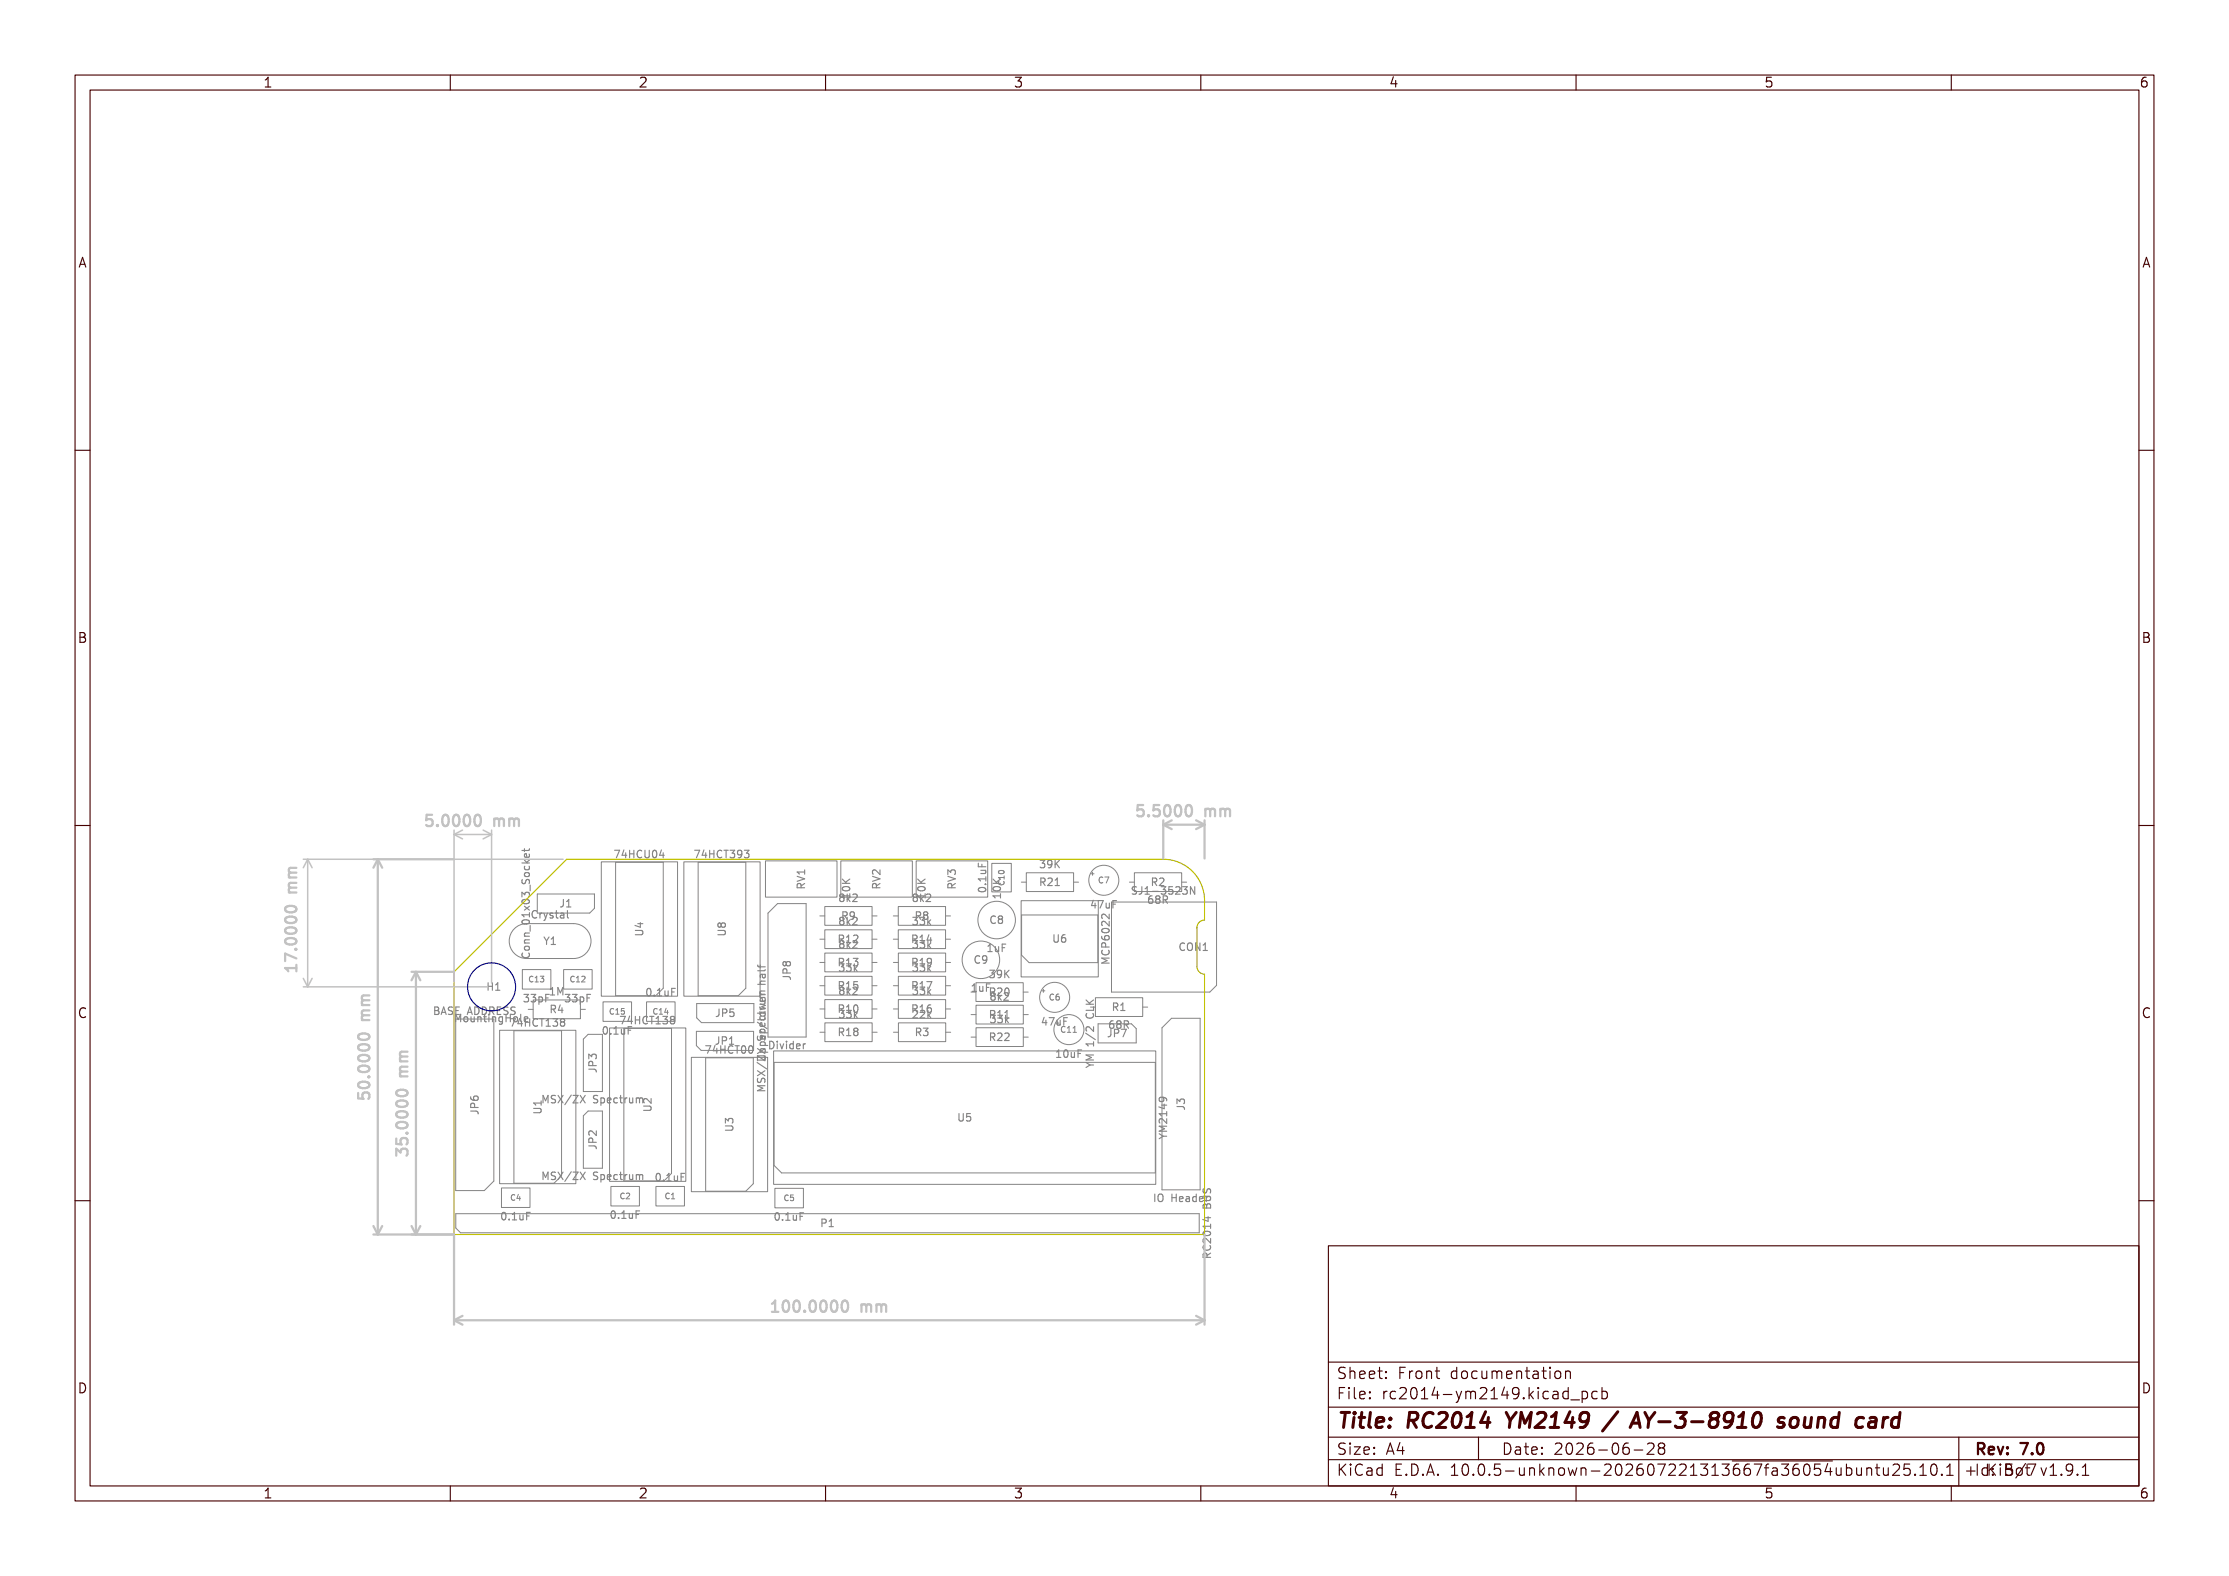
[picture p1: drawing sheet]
<svg xmlns="http://www.w3.org/2000/svg" width="297mm" height="210mm" viewBox="0 0 297 210" stroke-linecap="round" stroke-linejoin="round" font-family="sans-serif">
<defs><g id="words">
<text font-size="2.7" fill="#fff" x="178" y="190.3">Title: RC2014 YM2149 / AY-3-8910 sound card</text>
<g font-size="2" fill="#fff">
<text x="57.6" y="110.1">5.0000 mm</text>
<text x="152.3" y="108.8">5.5000 mm</text>
<text x="39.6" y="128.5" transform="rotate(-90 39.6 128.5)">17.0000 mm</text>
<text x="49.3" y="145.5" transform="rotate(-90 49.3 145.5)">50.0000 mm</text>
<text x="54.4" y="153" transform="rotate(-90 54.4 153)">35.0000 mm</text>
<text x="103.9" y="174.9">100.0000 mm</text>
<text x="178" y="183.8">Sheet: Front documentation</text>
<text x="178" y="186.5">File: rc2014-ym2149.kicad_pcb</text>
<text x="178" y="193.9">Size: A4</text>
<text x="178" y="196.7">KiCad E.D.A. 10.0.5-unknown-202607221313~{667fa36054}ubuntu25.10.1 + KiBot v1.9.1</text>
<text x="200" y="193.9">Date: 2026-06-28</text>
<text x="263" y="196.7">Id: 5/7</text>
<text x="263" y="193.9">Rev: 7.0</text>
</g>
<g font-size="1.7" fill="#fff">
<text x="35" y="11.6">1</text>
<text x="85" y="11.6">2</text>
<text x="135" y="11.6">3</text>
<text x="185" y="11.6">4</text>
<text x="235" y="11.6">5</text>
<text x="285" y="11.6">6</text>
<text x="10.5" y="35.6">A</text>
<text x="285.5" y="35.6">A</text>
<text x="10.5" y="85.6">B</text>
<text x="285.5" y="85.6">B</text>
<text x="10.5" y="135.6">C</text>
<text x="285.5" y="135.6">C</text>
<text x="10.5" y="185.6">D</text>
<text x="285.5" y="185.6">D</text>
<text x="35" y="199.7">1</text>
<text x="85" y="199.7">2</text>
<text x="135" y="199.7">3</text>
<text x="185" y="199.7">4</text>
<text x="235" y="199.7">5</text>
<text x="285" y="199.7">6</text>
</g>
<g font-size="1.3" fill="#fff">
<text x="82.4" y="114.3">74HCU04</text>
<text x="93" y="114.3">74HCT393</text>
<text x="107.3" y="118.3" transform="rotate(-90 107.3 118.3)">RV1</text>
<text x="113.3" y="119.6" transform="rotate(-90 113.3 119.6)">10K</text>
<text x="117.3" y="118.3" transform="rotate(-90 117.3 118.3)">RV2</text>
<text x="123.3" y="119.6" transform="rotate(-90 123.3 119.6)">10K</text>
<text x="127.3" y="118.3" transform="rotate(-90 127.3 118.3)">RV3</text>
<text x="131.4" y="119" transform="rotate(-90 131.4 119)">0.1uF</text>
<text x="133.4" y="119.6" transform="rotate(-90 133.4 119.6)">10K</text>
<text x="138.7" y="118">R21</text>
<text x="138.7" y="115.7">39K</text>
<text x="151.4" y="119.2">SJ1-3523N</text>
<text x="153.5" y="118">R2</text>
<text x="70.5" y="122.4">Crystal</text>
<text x="72.5" y="125.9">Y1</text>
<text x="74.6" y="120.9">J1</text>
<text x="85.7" y="124.6" transform="rotate(-90 85.7 124.6)">U4</text>
<text x="96.7" y="124.6" transform="rotate(-90 96.7 124.6)">U8</text>
<text x="111.8" y="125.6">R12</text>
<text x="111.8" y="123.3">8k2</text>
<text x="111.8" y="120.2">8k2</text>
<text x="112.2" y="122.5">R9</text>
<text x="121.6" y="120.2">8k2</text>
<text x="121.6" y="125.6">R14</text>
<text x="121.6" y="123.3">33k</text>
<text x="122" y="122.5">R8</text>
<text x="132" y="123.1">C8</text>
<text x="140.4" y="125.6">U6</text>
<text x="145.5" y="121">47uF</text>
<text x="153.1" y="120.4">68R</text>
<text x="65" y="132">H1</text>
<text x="70.6" y="127.2" transform="rotate(-90 70.6 127.2)">Conn_01x03_Socket</text>
<text x="105.4" y="130.5" transform="rotate(-90 105.4 130.5)">JP8</text>
<text x="111.8" y="128.7">R13</text>
<text x="111.8" y="126.4">8k2</text>
<text x="111.8" y="131.8">R15</text>
<text x="111.8" y="129.5">33k</text>
<text x="121.6" y="128.7">R19</text>
<text x="121.6" y="126.4">33k</text>
<text x="121.6" y="131.8">R17</text>
<text x="121.6" y="129.5">33k</text>
<text x="129.9" y="128.4">C9</text>
<text x="131.6" y="126.8">1uF</text>
<text x="132" y="130.3">39K</text>
<text x="147.8" y="127.9" transform="rotate(-90 147.8 127.9)">MCP6022</text>
<text x="157.4" y="126.7">CON1</text>
<text x="58.4" y="135.2">BASE ADDRESS</text>
<text x="60.7" y="136.2">MountingHole</text>
<text x="68.4" y="136.8">74HCT138</text>
<text x="69.9" y="133.5">33pF</text>
<text x="73.4" y="135">R4</text>
<text x="73.4" y="132.6">1M</text>
<text x="75.4" y="133.5">33pF</text>
<text x="80.2" y="137.8">0.1uF</text>
<text x="83.1" y="136.5">74HCT138</text>
<text x="86" y="132.7">0.1uF</text>
<text x="95.4" y="135.5">JP5</text>
<text x="111.8" y="134.9">R10</text>
<text x="111.8" y="132.6">8k2</text>
<text x="111.9" y="135.7">33k</text>
<text x="121.6" y="134.9">R16</text>
<text x="121.6" y="132.6">33k</text>
<text x="121.7" y="135.7">22k</text>
<text x="129.5" y="132.1">1uF</text>
<text x="132" y="132.7">R20</text>
<text x="132" y="135.7">R11</text>
<text x="132" y="133.3">8k2</text>
<text x="132" y="136.3">33k</text>
<text x="138.9" y="136.6">47uF</text>
<text x="147.9" y="137.1">68R</text>
<text x="148.3" y="134.7">R1</text>
<text x="79.5" y="142.8" transform="rotate(-90 79.5 142.8)">JP3</text>
<text x="94.4" y="140.4">74HCT00</text>
<text x="95.4" y="139.2">JP1</text>
<text x="102" y="141.4" transform="rotate(-90 102 141.4)">Upper/lower half</text>
<text x="102.1" y="139.8">Divider</text>
<text x="111.9" y="138">R18</text>
<text x="122.1" y="138">R3</text>
<text x="132" y="138.7">R22</text>
<text x="140.8" y="140.9">10uF</text>
<text x="145.8" y="141.7" transform="rotate(-90 145.8 141.7)">YM 1/2 CLK</text>
<text x="147.7" y="138.2">JP7</text>
<text x="63.8" y="148.4" transform="rotate(-90 63.8 148.4)">JP6</text>
<text x="72.1" y="148.3" transform="rotate(-90 72.1 148.3)">U1</text>
<text x="73" y="147">MSX/ZX Spectrum</text>
<text x="86.8" y="148" transform="rotate(-90 86.8 148)">U2</text>
<text x="102" y="144.7" transform="rotate(-90 102 144.7)">MSX/ZX Spectrum</text>
<text x="127.7" y="149.4">U5</text>
<text x="157.9" y="147.9" transform="rotate(-90 157.9 147.9)">J3</text>
<text x="79.5" y="153.1" transform="rotate(-90 79.5 153.1)">JP2</text>
<text x="97.7" y="150.6" transform="rotate(-90 97.7 150.6)">U3</text>
<text x="155.5" y="151.3" transform="rotate(-90 155.5 151.3)">YM2149</text>
<text x="73" y="157.2">MSX/ZX Spectrum</text>
<text x="87.3" y="157.4">0.1uF</text>
<text x="153.8" y="160.2">IO Header</text>
<text x="66.7" y="162.6">0.1uF</text>
<text x="81.3" y="162.4">0.1uF</text>
<text x="103.1" y="162.6">0.1uF</text>
<text x="109.5" y="163.5">P1</text>
<text x="161.3" y="167" transform="rotate(-90 161.3 167)">RC2014 BUS</text>
</g>
<g font-size="1.1" fill="#fff">
<text x="146.4" y="117.7">C7</text>
<text x="139.9" y="133.3">C6</text>
<text x="141.5" y="137.6">C11</text>
</g>
<g font-size="1" fill="#fff">
<text x="133.8" y="117.9" transform="rotate(-90 133.8 117.9)">C10</text>
<text x="70.6" y="130.9">C13</text>
<text x="76.1" y="130.9">C12</text>
<text x="81.3" y="135.2">C15</text>
<text x="87.1" y="135.2">C14</text>
<text x="68.1" y="160">C4</text>
<text x="82.7" y="159.8">C2</text>
<text x="88.7" y="159.8">C1</text>
<text x="104.5" y="160">C5</text>
</g>
</g></defs>
<g fill="none" stroke="#848484" stroke-width=".15">
<path d="M69.5 119.5v-.6l.4 .3 .1-.3h.4l.1 .2-.1 .4M69.5 115h1M69.6 117.2l-.1 .4 .2 .2 .3-.1 .2-.5h.2l.1 .2v.4M69.6 119.9a.54 .54 0 0 1 .9 .3 .57 .57 0 0 1-1-.1zM69.9 113.1v.4M69.9 114.6l.4 .4M69.9 116.4l.5-.1 .1 .1v.2l-.1 .2h-.3l-.2-.2zM69.9 115.4v.3l.2 .2 .4-.1v-.4M70.5 113.8v.3l-.1 .1h-.5v-.4h.2l.1 .4M70.5 113.1l-.1 .2h-.9M70.5 114.6l-.3 .3M70.6 117.9v.8"/>
<path d="M75.1 119.9v.7a.32 .32 0 0 1-.4 .3M81.9 113.3h.7l-.5 1M83.1 113.3l-.2 .7h.6M83.4 113.6v.7M83.9 113.3v1M83.9 113.8h.6M84.5 113.3v1M85.5 113.4a.47 .47 0 0 0-.6 .3 .47 .47 0 0 0 .4 .6l.2-.1M85.9 113.3v.8l.2 .2h.2l.2-.2v-.8M87 113.4l.2-.1a.53 .53 0 0 1 .3 .5 .53 .53 0 0 1-.3 .5l-.2-.1-.1-.3zM88.1 113.3l-.2 .7h.6M88.4 113.6v.7"/>
<path d="M92.6 113.3h.6l-.4 1M93.8 113.3l-.2 .7h.6M94 113.6v.7M94.6 113.8h.5M94.6 113.3v1M95.1 113.3v1M96.2 113.4a.47 .47 0 0 0-.7 .3 .47 .47 0 0 0 .5 .6l.2-.1M96.5 113.3h.5M96.7 113.3v1M97.3 113.3h.6l-.3 .4 .2 .1v.4l-.1 .1-.4-.1M98.8 113.7l-.1 .2h-.3l-.1-.2 .1-.4h.3l.1 .1a.66 .66 0 0 1-.2 .9h-.2M99.2 113.3h.6l-.3 .4 .2 .1v.4l-.1 .1-.4-.1"/>
<path d="M106.2 116.8l1 .3-1 .3M106.7 118.3v-.5l-.2-.1-.2 .1-.1 .1v.4h1M107.2 116.2h-1l.3 .3M107.2 117.7l-.5 .4M107.2 115.9v.6M112.1 119.6l-.2-.2 .2-.3h.2l.2 .2-.2 .3M112.1 119.6l-.2 .2v.1l.2 .2h.3l.1-.2v-.1l-.2-.2M112.1 119.6h.2M112.2 117.7h1M112.2 117.1l.6 .6M112.3 118.2a.54 .54 0 0 1 .9 .3 .57 .57 0 0 1-1-.1zM112.9 119.1v1"/>
<path d="M113 119.8l.3 .3M113.2 119.4h-1l.3 .3M113.2 119.1v.6M113.2 117.1l-.5 .5M113.3 119.5l-.4 .3M113.6 119.2l.4-.1 .2 .3-.6 .7h.6M116.3 116.8l1 .3-1 .3M116.8 118.3l-.1-.5-.1-.1-.2 .1-.1 .1v.4h1M117.3 117.7l-.5 .4M117.3 115.9v.6l-.8-.6-.2 .2 .1 .4M121.9 119.6l-.2 .2v.2l.2 .1h.2l.1-.2v-.2l-.1-.1M121.9 119.6l-.2-.2 .2-.3h.2l.1 .2-.1 .3"/>
<path d="M121.9 119.6h.2M122.3 117.7h1M122.3 117.1l.5 .6M122.4 118.2a.54 .54 0 0 1 .9 .3 .57 .57 0 0 1-1-.1zM122.7 119.1v1M122.8 119.8l.3 .3M123.1 119.5l-.4 .3M123.3 119.1v.6M123.3 119.4h-1l.3 .3M123.3 117.1l-.6 .5M123.4 119.2l.4-.1 .2 .3-.6 .7h.6M126.3 116.5v-.6l.4 .3 .1-.2h.4l.1 .1-.1 .4"/>
<path d="M126.3 116.8l1 .3-1 .3M126.8 118.3v-.5l-.2-.1-.2 .1-.1 .1v.4h1M127.3 117.7l-.5 .4M130.4 115v.5h1M130.5 118.4a.54 .54 0 0 1 .9 .2 .57 .57 0 0 1-1-.1zM130.7 116h.7M130.8 115.2v.3M131.3 116l.1 .1-.1 .3h-.6M131.3 117.8h.1M131.4 116.8v.6M131.4 117.1h-1l.2 .3M132.3 117.7h1"/>
<path d="M132.3 117.1l.6 .6M132.4 118.2a.54 .54 0 0 1 .9 .3 .57 .57 0 0 1-1-.1zM133.3 119.4h-1l.3 .3M133.3 119.1v.6M133.3 117.1l-.6 .5M138.6 114.6h.6l-.3 .4 .3 .1v.4l-.2 .1-.4-.1M138.7 117.5h.5l.1-.2-.1-.2-.1-.1h-.4v1M138.9 117.5l.4 .5M139.6 117.1l.4-.1 .2 .3-.6 .7h.6M140.2 115.1l-.2 .2-.3-.1-.1-.1 .1-.4 .3-.1 .1 .1a.66 .66 0 0 1-.2 .9h-.2M140.6 118h.6M140.6 114.6v1"/>
<path d="M140.6 117.3l.3-.3v1M140.7 115.1l.5 .5M141.2 114.6l-.6 .6M145.7 120l-.3 .7h.7M151.4 118.2h-.4l-.1 .1 .1 .3 .4 .2v.3l-.2 .1-.3-.1M152.1 118.2v.7a.32 .32 0 0 1-.3 .3M152.6 119.2h.5M152.6 118.4l.3-.2v1M153.5 119.4h-.3a.67 .67 0 0 0 0 1l.4-.1v-.4l-.2-.1h-.2l-.2 .1M153.6 117.5h.4l.1-.2v-.2l-.2-.1h-.3v1M153.6 118.8h.7M153.8 117.5l.3 .5"/>
<path d="M154.2 119.8l-.2-.2 .2-.2h.3l.1 .2-.2 .2M154.2 119.8l-.2 .2v.2l.2 .2 .3-.1 .1-.1v-.2l-.2-.2M154.2 119.8h.2M154.5 117.1l.4-.1 .2 .3-.6 .7h.6M154.7 118.2h.6l-.3 .3 .3 .1v.5l-.2 .1-.4-.1M155 119.9h.5l.1-.2-.1-.2-.1-.1h-.4v1M155.2 119.9l.4 .5M156.2 118.2h-.4l-.1 .4 .2-.1 .3 .1 .1 .1-.1 .4-.1 .1-.4-.1M156.7 118.2h.3l.2 .2-.6 .8h.6M157.6 118.2h.6l-.3 .3 .2 .1v.5l-.1 .1-.4-.1M159.2 118.2v1l-.6-1v1M57.9 134.2l.5 .1 .1 .2-.2 .2a.27 .27 0 0 1 .2 .2 .27 .27 0 0 1-.2 .3h-.4z"/>
<path d="M57.9 134.7h.4M58.8 135.2l.3-1 .4 1M58.9 134.9h.5M60.3 134.2h-.4l-.2 .2 .1 .2 .5 .2v.3l-.2 .1-.4-.1M60.7 135.2l.3 .7 .4-.7v1M60.7 135.2h.5M60.7 134.7h.4M61.2 134.2h-.5v2M61.9 135.5h.2l.2 .2v.3l-.2 .2-.2-.1-.1-.1zM62.3 135.2l.3-1 .3 1M62.4 134.9h.4M62.8 135.5v.6l.2 .1 .2-.1"/>
<path d="M63.2 135.5v.7M63.3 134.2a.5 .5 0 0 1 .5 .5 .5 .5 0 0 1-.5 .5zM63.7 135.6l.1-.1h.2l.1 .7M63.7 135.5v.7M64.3 134.2a.5 .5 0 0 1 .5 .5 .5 .5 0 0 1-.5 .5zM64.4 135.5h.4M64.6 135.2v.8l.2 .2M65 131v1M65 131.4h.6M65.1 135.2v.1M65.1 135.5v.7M65.3 134.7h.4l.1-.2v-.2l-.2-.1h-.3v1"/>
<path d="M65.5 134.7l.3 .5M65.6 131v1M65.6 135.6l.2-.1h.2v.7M65.6 135.5v.7M66 132h.6M66 131.2l.3-.2v1M66.3 134.7h.3M66.7 134.2h-.4v1h.4M67 135.5h-.3l-.2 .2 .1 .4h.4M67 135.5v.8l-.2 .2-.3-.1M67.4 135.2v1M67.4 135.6h.6"/>
<path d="M67.7 134.2h-.4l-.1 .1v.3l.4 .2 .1 .2-.2 .2-.4-.1M68 135.2v1M68 135.7h.7l-.5 1M68.5 135.6l.1-.1 .3 .1 .1 .4-.1 .1-.3 .1-.1-.1zM68.6 134.2h-.3l-.2 .1v.3l.4 .2 .1 .2-.2 .2-.3-.1M69.2 135.7l-.2 .7h.6M69.4 135.2v.8l.1 .2M69.5 136.1v.6M69.6 127a.4 .4 0 0 0 0 .5 .4 .4 0 0 0 .5 .1 .37 .37 0 0 0 .4-.2 .37 .37 0 0 0-.1-.4M69.6 122.7a.54 .54 0 0 1 .9 .2 .57 .57 0 0 1-1-.1zM69.8 132.5h.6l-.3 .4 .3 .1v.4l-.2 .1-.4-.1M69.9 135.8l.4-.1v-.2h-.3l-.1 .1v.5h.4"/>
<path d="M69.9 125.7h.6M69.9 124.8h.6M69.9 120.8l.6 .5M69.9 126.2l.5-.1 .1 .1v.2l-.1 .2h-.3l-.2-.2zM70 135.7v1M70 136.2h.6M70.5 125.2l-.6 .1v.2l.1 .2M70.5 121.6v.6M70.5 124.3l-.6 .1v.2l.1 .2M70.5 121.9h-1l.3 .3M70.5 120.8l-.6 .5M70.6 135.7v1"/>
<path d="M70.6 123.3v.8M70.8 132.5h.6l-.4 .4 .3 .1v.4l-.1 .1-.4-.1M71.5 121.4a.47 .47 0 0 0-.6 .4 .47 .47 0 0 0 .4 .5l.2-.1M71.6 135.8a.47 .47 0 0 0-.6 .4 .47 .47 0 0 0 .4 .5l.2-.1M71.8 132.9l.3-.1 .2 .2-.1 .5h-.4M71.8 132.8v1M71.9 135.7h.6M71.9 121.7v.6M72.2 135.7v1M72.2 121.7l-.3 .2M72.5 121.7l.2 .6M72.5 124.9l.3 .5"/>
<path d="M72.7 122.3l-.2 .4M72.7 133h.3M72.8 136.7h.5M72.8 136l.3-.3v1M72.8 125.4v.5M72.9 121.7l-.2 .6M73.2 124.9l-.4 .5M73.2 132.5h-.5v1M73.3 132.6h.6M73.3 131.9l.3-.3v1M73.4 125.1l.3-.2v1M73.4 125.9h.6"/>
<path d="M73.5 134.5l.4-.1 .1-.1v-.3h-.2h-.3v1M73.7 121.7h-.3l-.1 .1v.2h.4v.3h-.4M73.7 135.7h.6l-.3 .4 .2 .1v.4l-.1 .1-.4-.1M73.7 134.5l.3 .5M74 121.7h.4M74.1 121.3v.9l.3 .1M74.3 132.6v-1l.4 .7 .3-.7v1M74.6 133.9l-.2 .7h.6M74.7 121.7h.4v.6M74.9 136.2l-.2-.2 .2-.3 .2 .1 .1 .1-.1 .3M74.9 136.2l-.2 .2v.2l.2 .1h.2l.1-.1v-.3l-.1-.1M74.9 136.2h.2"/>
<path d="M74.9 134.3v.7M75.1 121.9l-.3 .1-.1 .1 .1 .2h.3M75.3 132.5h.6l-.3 .4 .3 .1v.4l-.2 .1-.4-.1M75.5 120.9h.6M75.5 120.1l.3-.2v1M75.6 121.3v.9l.2 .1M76.3 132.5h.6l-.4 .4 .3 .1v.4l-.1 .1-.4-.1M77.3 132.9l.3-.1 .2 .2-.1 .5h-.4M77.3 132.8v1M78.2 133h.3M78.7 132.5h-.5v1M80.5 136.9l.1-.1a.53 .53 0 0 1 .4 .5 .53 .53 0 0 1-.4 .5l-.1-.1-.1-.3z"/>
<path d="M81.4 137.7v.1M81.8 137.8h.6M81.8 137.1l.3-.3v1M82.7 135.4h.6l-.4 1M82.8 137.1v.7h.3l.1-.1M83.2 137.1v.7M83.7 137.3h.3M83.9 135.4l-.2 .7h.6M84.1 135.8v.6M84.2 136.8h-.5v1M84.7 124h.8l.2 .2-.1 .3-.1 .1h-.8M84.7 135.9h.5"/>
<path d="M84.7 135.4v1M85 123.1h.7M85.2 135.4v1M85.3 122.9v.7l-.7-.3M86.3 131.8l.1-.1a.53 .53 0 0 1 .4 .5 .53 .53 0 0 1-.4 .5l-.1-.1-.1-.3zM86.3 135.5a.47 .47 0 0 0-.7 .4 .47 .47 0 0 0 .5 .5l.2-.1M86.6 135.4h.5M86.8 135.4v1M87.2 132.6v.1M87.4 136.4h.6M87.4 135.7l.3-.3v1M87.6 132.7h.6"/>
<path d="M87.6 132l.3-.3v1M88.3 135.4h.6l-.3 .4 .3 .1v.4l-.1 .1-.5-.1M88.6 132v.7h.3l.1-.1M89 132v.7M89.5 132.2h.3M89.5 135.9h.2M89.5 135.9l-.2-.2 .2-.3 .3 .1 .1 .1-.2 .3M89.5 135.9l-.2 .2 .1 .2 .1 .1h.2l.2-.2-.1-.2-.1-.1M90 131.7h-.5v1M94 139.4h.7l-.4 1M95.3 139.3l-.3 .7h.7M95.5 139.7v.7"/>
<path d="M95.7 124h.8l.2 .2-.1 .3-.1 .1h-.8M95.8 138.2v.7a.32 .32 0 0 1-.4 .3M95.8 134.5v.7a.32 .32 0 0 1-.4 .3M96 139.4v1M96 139.8h.6M96.1 123.2l-.2-.2-.2 .2v.3l.1 .1 .3-.2M96.1 123.2l.2-.2h.3l.1 .2-.1 .3-.1 .1-.3-.1-.1-.1M96.1 123.2v.2M96.2 138.7l.5-.1 .1-.1v-.2l-.2-.1h-.4v1M96.3 135l.5-.1 .1-.1-.1-.2-.1-.1h-.4v1M96.6 139.4v1M97.2 139.2h.6"/>
<path d="M97.2 138.4l.3-.2v1M97.7 139.4a.47 .47 0 0 0-.7 .4 .47 .47 0 0 0 .5 .6l.2-.1M97.8 134.5h-.5l-.1 .4 .2-.1 .3 .1 .1 .1v.4l-.2 .1-.4-.1M97.9 139.4h.6M98.2 139.4v1M98.9 139.4h.1a.53 .53 0 0 1 .4 .5 .53 .53 0 0 1-.4 .5 .67 .67 0 0 1-.1-1zM99.9 139.4h.1a.53 .53 0 0 1 .3 .5 .53 .53 0 0 1-.3 .5 .67 .67 0 0 1-.1-1zM100.9 136.2l1.3 .9M100.9 139.7l1 .7M101 135.9h.8M101 131.2h1M101 128.6l.1 .2h.9"/>
<path d="M101 138.1l-.1 .3 .2 .2 .3-.1 .1-.4h.3l.1 .1v.4M101.3 137.6h1M101.3 134.2l.1 .2M101.3 134.8v.4M101.3 134.4h.6M101.3 133.4h.6M101.3 132.9h.6M101.3 128.6v.4M101.3 132.3l.2 .2M101.3 137.3l.2 .2M101.3 139.3h1M101.3 137.5h.7"/>
<path d="M101.3 133.8l.7 .2-.5 .2 .5 .2-.7 .1M101.3 132.5h.7M101.3 137.6v-.3l.1-.1h.5v.4M101.3 132.5v.3l.1 .1M101.3 135.4v.3l.1 .2h.4M101.3 135l.5-.1 .1 .1 .1 .2-.2 .2h-.3l-.2-.2zM101.3 139.3v-.3l.2-.2 .4 .1v.4M101.4 132.5h-.1M101.4 132.5h.5M101.5 129.8l.1 .4 .1 .1 .3-.1-.1-.4M101.8 133.4l.1 .1v.3h-.6M101.9 135.4v.3l-.1 .2"/>
<path d="M101.9 136.3v.3l-.1 .2-.5-.1v-.4h.2l.1 .5M101.9 133l.1 .3-.2 .2-.5-.1v-.4h.2l.1 .5M101.9 138l.1 .3-.2 .2-.5-.1v-.4h.2l.1 .5M101.9 134.8l-.1 .2h-.9M101.9 139.7l-1 .7M101.9 132.1h-.6v.2l.1 .2M102 129.8l-.7 .1v.4M102 130.7l-.7 .1v.2l.1 .2M102 135.7l-.2 .2M102 129.2l-.2 .2h-.8M102.6 138.8a.51 .51 0 0 1 .5 .5 .51 .51 0 0 1-.5 .5zM103.6 138.8h.1"/>
<path d="M103.6 139.1v.7M103.9 139.1l.3 .7 .2-.7M104.3 130.1h.7a.32 .32 0 0 1 .3 .4M104.8 128.3l.1-.2h.2l.2 .2v.2l-.2 .2h-.3v-.2M104.8 128.3l-.2-.2-.3 .2v.2l.2 .2 .3-.2M104.8 128.3v.2M104.8 138.8h.1M104.8 139.1v.7M104.8 129.7v-.5l-.1-.1h-.3l-.1 .2v.4h1M105.7 138.8v1M105.7 139.1h-.3l-.2 .2 .1 .4h.4M106.1 139.4l.5-.1v-.2h-.3l-.2 .1 .1 .5h.4"/>
<path d="M107 139.1v.7M107.3 139.1l-.3 .2M111.8 134.4h.5l.1-.2v-.2l-.2-.1h-.4v1M111.8 128.4h.7l-.4 .4 .3 .1v.4l-.1 .1-.5-.1M111.8 125.1h.5l.1-.2v-.2l-.2-.1h-.4v1M111.8 128.2h.5l.1-.2v-.2l-.2-.1h-.4v1M111.8 131.3h.5l.1-.2v-.2l-.2-.1h-.4v1M111.8 134.6h.7l-.4 .4 .3 .1v.4l-.1 .1-.5-.1M111.8 137.5h.5l.1-.2v-.2l-.2-.1h-.4v1M112.1 132l-.2 .2v.1l.2 .2h.3l.1-.2v-.1l-.2-.2M112.1 122.7l-.2-.2 .2-.3h.2l.2 .2-.2 .3M112.1 122.7l-.2 .2v.2l.2 .1h.2l.2-.2v-.1l-.2-.2"/>
<path d="M112.1 125.8l-.2-.2 .2-.3 .3 .1 .1 .1-.2 .3M112.1 125.8l-.2 .2v.1l.2 .2h.3l.1-.2v-.1l-.2-.2M112.1 132l-.2-.2 .2-.3 .3 .1 .1 .1-.2 .3M112.1 131.3l.3 .5M112.1 132h.2M112.1 134.4l.3 .5M112.1 122.7h.2M112.1 125.1l.3 .5M112.1 125.8h.2M112.1 128.2l.3 .5M112.1 137.5l.3 .5M112.3 122h.5l.1-.2-.1-.2-.1-.1h-.4v1"/>
<path d="M112.5 122l.4 .5M112.8 124.9l.3-.3v1M112.8 134.9h.6M112.8 125.6h.6M112.8 128.4h.6l-.3 .4 .3 .1v.4l-.2 .1-.4-.1M112.8 131.8h.6M112.8 128l.3-.3v1M112.8 131.1l.3-.3v1M112.8 134.2l.3-.3v1M112.8 128.7h.6M112.8 134.6h.6l-.3 .4 .3 .1v.4l-.2 .1-.4-.1M112.8 138h.6"/>
<path d="M112.8 137.3l.3-.3v1M112.9 122.2v1M112.9 125.3v1M112.9 131.5v1M113 132.2l.3 .3M113 122.9l.3 .3M113 126l.3 .3M113.3 131.9l-.4 .3M113.3 122.6l-.4 .3M113.3 125.7l-.4 .3M113.6 131.6l.4-.1 .2 .3-.6 .7h.6M113.6 122.3l.4-.1 .2 .3-.6 .7h.6"/>
<path d="M113.6 125.4l.4-.1 .2 .3-.6 .7h.6M113.7 127.7h.6l-.3 .4 .3 .1v.4l-.2 .1-.4-.1M113.7 124.7l.4-.1 .2 .3-.6 .7h.6M113.8 121.9l-.2 .2h-.1l-.2-.2 .1-.3 .2-.1 .2 .1a.66 .66 0 0 1-.2 .9h-.2M113.8 128.4v1M113.8 134.6v1M113.9 134l.1-.1a.53 .53 0 0 1 .3 .5 .53 .53 0 0 1-.3 .5 .66 .66 0 0 1-.1-.9zM113.9 129.1l.3 .3M113.9 137.4l-.1 .2v.2l.1 .2h.2l.2-.2v-.2l-.2-.2M113.9 137.4l-.1-.2 .1-.2h.2l.2 .2-.2 .2M113.9 135.3l.3 .3M113.9 137.4h.2"/>
<path d="M114.2 128.8l-.4 .3M114.2 135l-.4 .3M114.3 130.8h-.5l-.1 .5 .2-.1h.3l.1 .2v.3l-.2 .1-.4-.1M121.6 125.1h.5l.1-.2-.1-.2-.1-.1h-.4v1M121.6 122.2h.6l-.3 .4 .3 .1v.4l-.1 .1-.5-.1M121.6 134.4h.5l.1-.2v-.2l-.2-.1h-.4v1M121.6 131.5h.7l-.4 .4 .3 .1v.4l-.1 .1-.5-.1M121.6 128.4h.7l-.4 .4 .3 .1v.4l-.1 .1-.5-.1M121.6 131.3h.5l.1-.2v-.2l-.2-.1h-.4v1M121.6 125.3h.7l-.4 .4 .3 .1v.4l-.1 .1-.5-.1M121.6 128.2h.5l.1-.2v-.2l-.2-.1h-.4v1M121.7 134.7l.4-.1 .2 .3-.7 .7h.7"/>
<path d="M121.9 125.1l.3 .5M121.9 131.3l.3 .5M121.9 134.4l.3 .5M121.9 128.2l.3 .5M122.1 122h.5l.1-.2-.1-.2-.1-.1h-.4v1M122.1 137.5h.5l.1-.2-.1-.2-.1-.1h-.4v1M122.3 122l.4 .5M122.4 137.5l.3 .5M122.6 125.6h.5M122.6 122.2h.6l-.3 .4 .2 .1v.4l-.1 .1-.4-.1M122.6 124.9l.3-.3v1M122.6 131.5h.6l-.3 .4 .3 .1v.4l-.2 .1-.4-.1"/>
<path d="M122.6 134.9h.6M122.6 128.4h.6l-.3 .4 .3 .1v.4l-.2 .1-.4-.1M122.6 131.8h.6M122.6 125.3h.6l-.3 .4 .3 .1v.4l-.2 .1-.4-.1M122.6 128l.3-.3v1M122.6 131.1l.3-.3v1M122.6 134.2l.3-.3v1M122.6 128.7h.6M122.6 134.7l.4-.1 .2 .3-.6 .7h.6M123 137h.6l-.3 .4 .3 .1v.4l-.1 .1-.5-.1M123.2 121.9l-.1-.2 .1-.2h.2l.2 .2-.2 .2M123.2 121.9l-.1 .2v.3l.3 .1 .2-.2"/>
<path d="M123.2 121.9h.2M123.4 121.9l.2 .2v1.1M123.5 130.8h.7l-.5 1M123.6 125.3v1M123.6 128.4v1M123.6 131.5v1M123.6 134.6v1M123.7 122.9l.3 .3M123.7 129.1l.3 .3M123.7 132.2l.3 .3M123.7 126l.3 .3M123.7 135.3l.3 .3"/>
<path d="M123.8 124.6l-.3 .7h.6M124 122.6l-.4 .3M124 124.9v.7M124 133.9l-.3 .1a.67 .67 0 0 0 0 .9l.4-.1v-.3l-.2-.2h-.2l-.2 .2M124 128.8l-.4 .3M124 131.9l-.4 .3M124 125.7l-.4 .3M124 135l-.4 .3M124.1 128.1l-.2 .2h-.2l-.2-.2 .1-.3 .3-.1 .2 .1a.66 .66 0 0 1-.3 .9h-.2M129.5 132.1h.6M129.5 131.4l.3-.3v1M130.5 127.5a.4 .4 0 0 0-.5-.1 .4 .4 0 0 0-.1 .5 .37 .37 0 0 0 .2 .4 .37 .37 0 0 0 .4 0"/>
<path d="M130.5 131.4l.1 .7h.2l.2-.1M131 131.4v.7M131.4 131.6h.4M131.5 127.8l-.2 .2h-.2l-.2-.2 .1-.4h.3l.1 .1a.66 .66 0 0 1-.2 .9h-.2M131.6 126.8h.6M131.6 126.1l.3-.3v1M131.9 129.3h.6l-.3 .4 .3 .1v.4l-.2 .1-.4-.1M131.9 131.1h-.5v1M132 132.2l.5-.1v-.1v-.2l-.1-.1h-.4v1M132 138.2l.5-.1 .1-.1-.1-.2-.1-.1h-.4v1M132 135.2l.5-.1 .1-.1-.1-.2-.1-.1h-.4v1M132 135.3h.6l-.3 .4 .3 .1v.4l-.2 .1-.4-.1"/>
<path d="M132.2 132.2l.3 .5M132.2 132.7h.2M132.2 132.7l-.2-.2 .2-.2h.2l.2 .2-.2 .2M132.2 132.7l-.2 .2 .1 .3 .1 .1h.2l.2-.2v-.3l-.2-.1M132.2 138.2l.4 .5M132.2 135.2l.4 .5M132.6 126.1l.1 .7h.2l.2-.1M132.6 122.2a.47 .47 0 0 0-.6 .3 .47 .47 0 0 0 .4 .6l.2-.1M132.9 131.8l.4-.1 .2 .2-.6 .8h.6M132.9 134.9l.3-.2v1M132.9 137.8l.4-.1 .2 .2-.6 .8h.6M132.9 135.3h.7l-.4 .4 .3 .1v.4l-.1 .1-.5-.1"/>
<path d="M132.9 135.7h.6M133 132.3v1M133.1 126.1v.7M133.1 132.9l.3 .4M133.2 122.5l-.2 .2v.2l.2 .2 .3-.1 .1-.1v-.2l-.2-.2M133.2 122.5l-.2-.2 .2-.2h.2l.2 .1-.2 .3M133.2 122.5h.2M133.4 132.6l-.4 .4M133.5 129.7l-.2 .2h-.3l-.1-.2 .1-.4h.3l.1 .1a.66 .66 0 0 1-.2 .9h-.2M133.5 126.3h.4M133.8 132.4l.4-.1 .2 .3-.7 .7h.7M133.9 129.3v1"/>
<path d="M133.9 137.8l.4-.1 .2 .2-.7 .8h.7M133.9 135.7h.6M133.9 134.9l.3-.2v1M134 131.8l.1-.1a.53 .53 0 0 1 .4 .5 .53 .53 0 0 1-.4 .5l-.1-.1-.1-.3zM134 135.3v1M134 125.8h-.5v1M134 129.7l.5 .6M134.1 135.9l.3 .4M134.4 135.6l-.4 .4M134.5 129.3l-.6 .6M139.1 135.6l-.2 .7h.6M139.4 135.9v.7"/>
<path d="M139.8 135.6h.7l-.5 1M140.4 124.6v.8l.2 .2 .3-.1 .1-.1v-.8M140.8 135.9l.1 .7h.2l.2-.1M141.3 135.9v.7M141.7 136.1h.4M141.9 124.6h-.3a.67 .67 0 0 0 0 1l.4-.1v-.4l-.2-.2h-.2l-.2 .2M142.2 135.6h-.5v1M144.1 139.9h-.5v1M144.7 137.7l1.2 .8M144.7 133.8h1M144.7 133.2l.6 .6M144.8 135.1a.4 .4 0 0 0 0 .5 .4 .4 0 0 0 .5 .1 .37 .37 0 0 0 .4-.2 .37 .37 0 0 0-.1-.4"/>
<path d="M145.7 134.2v.4h-1M145.7 136.8v.6l-.7-.6-.3 .2 .1 .4M145.7 138.8v.6M145.7 139.1h-1l.3 .3M145.7 133.2l-.6 .5M145.9 120.3v.7M146.3 120h.7l-.4 1M146.8 124.8v.3a.67 .67 0 0 0 1 0l-.1-.4h-.3l-.2 .2v.2l.2 .1M146.8 123.9a.59 .59 0 0 1 1 .2 .57 .57 0 0 1-1-.1zM146.9 126.6a.47 .47 0 0 0 .3 .7 .47 .47 0 0 0 .6-.5l-.1-.2M147.3 126.2v-.5l-.2-.1-.2 .1-.1 .1v.4h1M147.4 120.3v.7h.3l.1-.1"/>
<path d="M147.8 127.7h-1l.7 .3-.7 .3h1M147.8 121.8v.6l-.7-.6-.3 .2 .1 .4M147.8 122.8v.6l-.7-.6-.3 .2 .1 .3M147.8 120.3v.7M148 137.2v.7a.32 .32 0 0 1-.4 .3M148.3 120.5h.3M148.3 136l-.3 .1a.67 .67 0 0 0 0 .9l.4-.1v-.3l-.2-.2-.3 .1-.1 .1M148.4 134.2l.4-.1 .1-.1v-.3h-.1h-.4v1M148.5 137.7l.5-.1 .1-.1-.1-.3h-.1h-.4v1M148.6 134.2l.3 .5M148.8 120h-.5v1M149 136.5h.2"/>
<path d="M149 136.5l-.2 .1v.3l.2 .1h.3l.1-.2v-.2l-.2-.1M149 136.5l-.2-.2 .2-.3h.2l.2 .2-.2 .3M149.3 134.7h.6M149.3 133.9l.3-.2v1M149.4 137.2h.7l-.5 1M149.8 136.5h.5l.1-.1-.1-.3-.1-.1h-.4v1M150 136.5l.4 .5M157.8 125.8a.47 .47 0 0 0-.6 .3 .47 .47 0 0 0 .4 .6l.2-.1M158.4 125.7a.33 .33 0 0 1 .3 0 .33 .33 0 0 1 .2 .3v.3a.33 .33 0 0 1-.3 .4 .33 .33 0 0 1-.4-.4v-.3zM159.9 125.7v1l-.6-1v1M160.3 126.7h.6M160.3 125.9l.3-.2v1"/>
<path d="M62.7 148.1h.7a.32 .32 0 0 1 .3 .3M62.7 146.1l.1 .3a.67 .67 0 0 0 .9 0l-.1-.3h-.3l-.2 .1v.3l.2 .1M63.2 147.6v-.5l-.2-.1-.2 .1-.1 .1v.4h1M71.1 147.7h.8l.2 .2v.3l-.2 .1h-.8M72.1 146.7v.6M72.1 147h-1l.3 .3M72.4 147v-1l.3 .7 .3-.7v1M72.4 157.2v-1l.3 .7 .3-.7v1M74 156.2h-.4l-.1 .2v.2l.5 .2v.3l-.2 .1-.3-.1M74 146h-.4l-.1 .1v.2l.4 .2 .1 .3-.2 .2-.3-.1M74.4 156.2l.6 1M74.4 146l.6 1"/>
<path d="M75 156.2l-.6 1M75 146l-.6 1M76.1 156.1l-.8 1.3M76.1 145.9l-.8 1.3M76.4 156.2h.6l-.6 1h.6M76.4 146h.6l-.6 1h.6M77.3 156.2l.7 1M77.3 146l.7 1M78 156.2l-.7 1M78 146l-.7 1M78.5 152.7h.7a.32 .32 0 0 1 .3 .4M78.5 141.1v-.6l.3 .3 .1-.3h.5l.1 .2-.1 .4"/>
<path d="M78.5 142.5h.7a.32 .32 0 0 1 .3 .4M79 152.2l-.1-.5-.1-.1-.3 .1v.1v.4h1M79 142l-.1-.5-.1-.1-.3 .1v.1v.4h1M79.5 150.7v.6l-.8-.6h-.2v.2v.4M79.6 156.2h-.3l-.2 .1v.3l.4 .2 .1 .2-.1 .2-.4-.1M79.6 146h-.3l-.2 .1v.2l.4 .2 .1 .3-.1 .2-.4-.1M80.1 146.3h.3l.1 .2v.4h-.4M80.1 156.6l.3-.1 .1 .2v.4h-.4M80.1 146.3v1M80.1 156.5v1M80.9 146.6l.5-.1v-.2h-.3l-.2 .1 .1 .5h.4M80.9 156.9l.5-.1v-.2l-.3-.1-.2 .2 .1 .4h.4"/>
<path d="M82.3 156.6l-.3-.1-.2 .2 .1 .4h.4M82.3 146.3h-.3l-.2 .2 .1 .4h.4M82.5 156.5h.4M82.5 146.3h.4M82.7 156.2v.8l.2 .2M82.7 146v.8l.2 .2M83.3 146.3v.7M83.3 156.5v.7M83.5 146.3l-.2 .2M83.5 156.5l-.2 .2M83.9 156.5v.6l.3 .1 .1-.1M83.9 146.3v.6l.3 .1 .1-.1"/>
<path d="M84.3 146.3v.7M84.3 156.5v.7M84.8 156.6l.3-.1 .1 .2M84.8 146.3v.7M84.8 156.5v.7M84.8 146.4l.3-.1 .1 .1M85.2 156.7l.2-.2 .2 .1v.6M85.2 146.4v.6M85.2 156.7v.5M85.2 146.4l.2-.1h.2v.7M85.8 147.4h.8l.2 .2-.1 .3-.1 .1h-.8M86.8 146.4v.6l-.8-.6-.2 .2 .1 .4"/>
<path d="M87.5 156.4h.2a.53 .53 0 0 1 .3 .5 .53 .53 0 0 1-.3 .5l-.2-.1-.1-.3zM88.4 157.3v.1M88.8 157.4h.6M88.8 156.6l.3-.2v1M89.8 156.7l.1 .6 .2 .1 .2-.1M90.3 156.7v.7M90.8 156.8h.3M91.2 156.4h-.4v1M96.7 149.7v-.7l.3 .4 .1-.3h.5l.1 .1-.1 .5M96.7 150h.8l.2 .2-.1 .3-.1 .1h-.8M100.9 141.6l1.3 .8M100.9 142.7l1 .6"/>
<path d="M101 140.7h.8l.2 .2v.2l-.2 .2h-.8M101 143.7l-.1 .4 .1 .1h.3l.2-.4 .2-.1 .2 .2v.3M101.3 140.2h1M101.3 140.2v-.3l.2-.2 .4 .1v.4M101.9 144.7h-1l.7 .3-.7 .3h1M101.9 140.7v.6l-1-.6v.6M101.9 142.7l-1 .6M127.8 148.4v.8l.2 .2h.2l.1-.2v-.8M129.3 148.4h-.5v.5l.1-.1h.4v.2v.3l-.1 .1-.4-.1M140.8 140.2l.3-.3v1M140.8 140.9h.6M141.8 140l.2-.1a.53 .53 0 0 1 .3 .5 .53 .53 0 0 1-.3 .5l-.2-.1-.1-.3z"/>
<path d="M142.7 140.2l.1 .7h.2l.2-.1M143.2 140.2v.7M143.6 140.4h.4M144.7 141.6l.5 .3M145.2 141.9h.5M145.2 141.9l-.5 .3M145.7 140.6h-1l.7 .3-.7 .3h1M153.9 159.1v1M154.4 159.2a.33 .33 0 0 1 .4-.1 .33 .33 0 0 1 .2 .3v.4a.33 .33 0 0 1-.4 .3 .33 .33 0 0 1-.3-.3v-.4zM154.5 151.1l.5 .3M154.8 147.3h.7M154.9 146.2l.2 .2-.1 .3-.1 .1-.4-.1v-.3v-.1a.66 .66 0 0 1 1 .2v.2"/>
<path d="M155 151.4h.5M155 151.4l-.5 .3M155.1 147.1v.6l-.7-.2M155.5 150.1h-1l.7 .3-.7 .3h1M155.5 149.1v.6l-.8-.6-.2 .2v.3M155.5 148.1v.6M155.5 148.4h-1l.2 .3M156.2 159.1v1M156.2 159.6h.5M156.7 159.1v1M156.8 147.1v-.6l.4 .3 .1-.3h.4l.1 .1-.1 .5M156.8 147.5h.7a.32 .32 0 0 1 .3 .3"/>
<path d="M157.2 159.8l.4-.1v-.2l-.3-.1-.1 .2v.5h.4M158.1 159.5h.3l.1 .6M158.5 159.7h-.3l-.2 .2 .2 .2h.3M159.4 159.5l-.3-.1-.2 .2 .1 .5h.4M159.4 159.1v1M159.8 159.8l.5-.1v-.2l-.3-.1-.2 .2 .1 .5h.4M160.3 159.4h.8l.2 .2v.2l-.2 .2h-.8M160.4 158.4l-.1 .4 .1 .1h.3l.2-.4 .2-.1 .2 .2v.4M160.7 159.4v.7M161 159.4l-.3 .2M66.9 161.7l.2-.1a.53 .53 0 0 1 .3 .5 .53 .53 0 0 1-.3 .5l-.2-.1-.1-.3zM67.8 162.5v.1"/>
<path d="M68.3 162.6h.5M68.3 161.8l.3-.2v1M69.3 161.9v.6l.3 .1 .1-.1M69.7 161.9v.7M70.2 162h.3M70.6 161.6h-.4v1M81.5 161.4h.2a.53 .53 0 0 1 .3 .5 .53 .53 0 0 1-.3 .5l-.2-.1-.1-.3zM82.4 162.3v.1M82.8 162.4h.6M82.8 161.6l.3-.2v1M83.8 161.7l.1 .6 .2 .1 .2-.1M84.3 161.7v.7"/>
<path d="M84.8 161.8h.3M85.2 161.4h-.4v1M103.4 161.7l.1-.1a.53 .53 0 0 1 .4 .5 .53 .53 0 0 1-.4 .5l-.1-.1-.1-.3zM104.3 162.5v.1M104.7 162.6h.6M104.7 161.9l.3-.3v1M105.7 161.9v.7h.3l.1-.1M106.1 161.9v.7M106.6 162.1h.3M107.1 161.6h-.5v1M109.5 163l.5-.1 .1-.1-.1-.2-.1-.1h-.4v1M110.5 163.5h.5"/>
<path d="M110.5 162.7l.3-.2v1M160.4 160.5h.2l.2 .1a.27 .27 0 0 1 .2-.2 .27 .27 0 0 1 .3 .2v.4h-1zM160.4 164.2a.59 .59 0 0 1 .9 .2 .57 .57 0 0 1-1-.1zM160.4 166a.47 .47 0 0 0 .3 .6 .47 .47 0 0 0 .6-.4l-.1-.2M160.6 162.3h.7M160.8 160.6v.4M160.8 167.5v-.4l-.2-.1h-.2l-.1 .2v.3h1M161 162.1v.6l-.7-.2M161.3 167l-.5 .3M161.3 165v.6l-.7-.6-.2 .1-.1 .1 .1 .4M161.3 163.1v.6M161.3 163.4h-1l.3 .3"/>
</g>
<g fill="none" stroke="#848484" stroke-width=".13">
<path d="M71.6 119.1h7.6v1.9l-.6 .7h-7zM80.1 114.8h10.2v17.9h-10.2zM82 114.9h6.4v16.8l-1 1h-5.4zM91.1 114.8h10.2v17.9h-10.2zM93 114.9h6.4v16.8l-1 1h-5.4zM102 114.7h9.5v4.8h-9.5zM112 114.7h9.6v4.8h-9.6zM122.1 114.7h9.5v4.8h-9.5zM132.1 115h2.7v3.9h-2.7zM133.1 117.4a.34 .34 0 0 0 .3 .5 .34 .34 0 0 0 .3-.5M133.1 116.1a.36 .36 0 0 1 .4-.2 .36 .36 0 0 1 .3 .4 .37 .37 0 0 1-.5 .2 .37 .37 0 0 1-.2-.4zM133.8 116.7v.4"/>
<path d="M133.8 116.9h-.8l.3 .2M136.1 117.5h.6M136.7 116.3h6.3v2.5h-6.3zM143 117.5h.7M145.4 116.4h.4M145.6 116.2v.4M146.9 116.9a.36 .36 0 0 0-.5 .4 .36 .36 0 0 0 .5 .3M147.2 116.9h.5l-.3 .8M150.5 117.5h.7M151.2 116.3h6.3v2.5h-6.3zM157.5 117.5h.6M60.7 135.8h5.1v21.6l-1.3 1.2h-3.8z"/>
<path d="M66.6 137.3h10.1v20.4h-10.1zM68.5 137.4h6.3v19.3l-1 1h-5.3zM68.7 123.6l.9-.5h.6h6.2a2.32 2.32 0 0 1 2.3 2.3 2.32 2.32 0 0 1-2.3 2.3h-6.2a2.32 2.32 0 0 1-2.2-1.5 2.32 2.32 0 0 1 .7-2.6zM69.6 129.2h3.8v2.6h-3.8zM70.4 134.5h.6M71 130.2a.34 .34 0 0 0-.5 .3 .34 .34 0 0 0 .5 .3M71 133.2h6.3v2.6h-6.3zM71.3 130.8h.4M71.3 130.3l.2-.2v.7M72 130.1h.5l-.3 .3h.2v.4h-.1h-.3M75.1 129.2h3.8v2.6h-3.8zM76.5 130.2a.34 .34 0 0 0-.5 .3 .34 .34 0 0 0 .5 .3"/>
<path d="M76.8 130.8h.4M76.8 130.3l.2-.2v.7M77.3 134.5h.7M77.5 130.2l.3-.1 .2 .2-.5 .5h.5M78.4 137.8h1.9v7.7h-2.6v-7zM80.4 133.5h3.8v2.6h-3.8zM81.2 137h10.2v20.4h-10.2zM81.8 134.5a.34 .34 0 0 0-.5 .3 .34 .34 0 0 0 .5 .3M82.1 135.1h.4M82.1 134.6l.2-.2v.7M83.1 137h6.4v19.4l-1 1h-5.4zM83.2 134.4h-.4v.3h.3l.1 .4h-.1h-.3"/>
<path d="M86.1 133.5h3.8v2.6h-3.8zM87.6 134.5a.34 .34 0 0 0-.5 .3 .34 .34 0 0 0 .5 .3M87.9 135.1h.4M87.9 134.6l.2-.2v.7M88.8 134.3l-.2 .6h.4M88.9 134.6v.5M92.8 137.4h7.6v2.6h-7l-.6-.7zM92.8 133.7h7.6v2.6h-6.9l-.7-.7zM102.3 121.7l1.3-1.3h3.8v17.8h-5.1zM109.2 131.4h.7M109.2 125.2h.7M109.2 122.1h.7"/>
<path d="M109.2 134.4h.7M109.2 128.2h.7M109.2 137.6h.7M109.9 130.1h6.3v2.5h-6.3zM109.9 133.2h6.3v2.5h-6.3zM109.9 120.8h6.3v2.5h-6.3zM109.9 123.9h6.3v2.5h-6.3zM109.9 127h6.3v2.5h-6.3zM109.9 136.3h6.3v2.5h-6.3zM116.2 131.4h.7M116.2 125.2h.7M116.2 122.1h.7"/>
<path d="M116.2 134.4h.7M116.2 128.2h.7M116.2 137.6h.7M119 125.2h.7M119 122.1h.7M119 131.4h.7M119 134.4h.7M119 128.2h.7M119.1 137.6h.6M119.7 123.9h6.3v2.5h-6.3zM119.7 120.8h6.3v2.5h-6.3zM119.7 130.1h6.3v2.5h-6.3z"/>
<path d="M119.7 133.2h6.3v2.5h-6.3zM119.7 127h6.3v2.5h-6.3zM119.7 136.3h6.3v2.5h-6.3zM126 125.2h.7M126 122.1h.7M126 131.4h.7M126 134.4h.7M126 128.2h.7M126 137.6h.7M129.4 132.2h.6M129.4 138.2h.6M129.4 135.2h.6"/>
<path d="M130 130.9h6.3v2.6h-6.3zM130 136.9h6.4v2.6h-6.4zM130 133.9h6.4v2.6h-6.4zM136.1 120h10.2v10.2h-10.2zM136.1 121.9h10.2v6.4h-9.2l-1-1zM136.3 132.2h.7M136.4 138.2h.6M136.4 135.2h.6M138.8 132h.4M139 131.8v.4M140.4 132.5a.36 .36 0 0 0-.5 .4 .36 .36 0 0 0 .5 .3M140.7 136.3h.4"/>
<path d="M140.9 136.1v.4M141.1 132.5h-.2l-.2 .2v.4l.2 .2 .2-.1v-.4h-.2l-.2 .1M141.9 136.8a.35 .35 0 0 0-.5 .4 .35 .35 0 0 0 .5 .3M142.2 137.6h.5M142.2 137l.2-.2v.8M143 137.6h.4M143 137l.2-.2v.8M145.3 134.2h.7M146 133h6.3v2.5h-6.3zM146.3 136.4h4.5l.6 .7v1.9h-5.1zM148.1 120.2h14v11.1l-.9 .9h-13.1zM152.3 134.2h.6"/>
<path d="M154.8 137l1.3-1.3h3.8v22.9h-5.1zM66.8 158.3h3.8v2.6h-3.8zM68.6 159.3a.34 .34 0 0 0-.5 .3 .34 .34 0 0 0 .5 .3M69.1 159.1l-.2 .6h.5M69.2 159.4v.5M78.4 148h1.9v7.7h-2.6v-7zM81.4 158.1h3.8v2.6h-3.8zM83.2 159.1a.34 .34 0 0 0-.5 .3 .34 .34 0 0 0 .5 .3M83.5 159.1l.3-.1 .1 .2-.5 .5h.5M87.4 158.1h3.8v2.6h-3.8zM89.2 159.1a.34 .34 0 0 0-.5 .3 .34 .34 0 0 0 .5 .3M89.5 159.7h.4"/>
<path d="M89.5 159.2l.2-.2v.7M92.1 140.9h10.2v17.9h-10.2zM94 141h6.4v16.7l-1 1h-5.4zM103.1 140h50.9v17.8h-50.9zM103.1 141.6h50.8v14.7h-49.8l-1-1zM103.2 158.4h3.9v2.5h-3.9zM105 159.3a.34 .34 0 0 0-.5 .3 .34 .34 0 0 0 .5 .3M105.7 159.2h-.4v.4h.4v.3l-.1 .1-.3-.1M60.7 161.7h99.1v2.6h-98.4l-.7-.7z"/>
<circle cx="147.1" cy="117.3" r="2"/>
<circle cx="130.7" cy="127.9" r="2.5"/>
<circle cx="132.8" cy="122.6" r="2.5"/>
<circle cx="140.5" cy="132.9" r="2"/>
<circle cx="142.4" cy="137.2" r="2"/>
</g>
<path d="M159.5 128.8v-5.2a1.02 1.02 0 0 1 1-1v-2.6a5.5 5.5 0 0 0-5.5-5.5h-79.5l-15 15v35h100v-34.7a1.02 1.02 0 0 1-1-1" fill="none" stroke="#c2c200" stroke-width=".15"/>
<g fill="none" stroke="#c2c2c2" stroke-width=".3">
<path d="M38.5 118.9h1M38.5 116.9h1M38.7 118.3l-.1 .1a.41 .41 0 0 0 0 .5M38.7 116.3l-.1 .1a.4 .4 0 0 0 0 .5M38.7 118.3h.8M38.7 116.3h.8M39.5 115.6l-.9 .1-.1 .4 .2 .2M39.5 117.6l-.9 .1-.1 .4 .2 .2M49.8 114.5h10.7M50.3 114.5v50M50.3 114.5l.6 1.1M50.3 114.5l-.5 1.1"/>
<path d="M57.6 108.6h-.7l-.1 .7 .2-.2 .5 .1 .1 .2v.5l-.2 .2h-.4l-.2-.2M58.3 109.9l.1 .1-.1 .1M58.3 109.9l-.1 .1 .1 .1M58.3 109.9v.2M59.1 108.6a.36 .36 0 0 1 .6 .3 .77 .77 0 0 1-.4 1.2 1 1 0 0 1-.2-1.5zM60.5 108.7a.36 .36 0 0 1 .4-.1 .36 .36 0 0 1 .2 .3 .77 .77 0 0 1-.4 1.2 .91 .91 0 0 1-.2-1.4zM62 108.6a.36 .36 0 0 1 .6 .3 .77 .77 0 0 1-.5 1.2 1 1 0 0 1-.1-1.5zM63.4 108.7a.36 .36 0 0 1 .3-.1 .36 .36 0 0 1 .3 .3 .77 .77 0 0 1-.4 1.2 .91 .91 0 0 1-.2-1.4zM65.9 109.1v1M65.9 109.2a.37 .37 0 0 1 .6 .1M66.5 109.3l.2-.2h.4v1M66.5 109.3v.8"/>
<path d="M67.9 109.2a.37 .37 0 0 1 .6 .1M67.9 109.1v1M68.5 109.3l.2-.2h.4v1M68.5 109.3v.8M152.3 107.3h-.7l-.1 .7 .2-.2 .5 .1 .2 .2-.1 .5-.2 .2h-.4l-.2-.2M153 108.6l.1 .1-.1 .1M153 108.6v.1v.1M153 108.6v.2M154.5 107.3h-.7l-.1 .7 .2-.2 .5 .1 .1 .2v.5l-.3 .2h-.3l-.2-.2M155 109.3v5.1M155 109.9h5.5M155 109.9l1.1 .6"/>
<path d="M155.2 107.4a.36 .36 0 0 1 .4-.1 .36 .36 0 0 1 .3 .3 .77 .77 0 0 1-.4 1.2 .91 .91 0 0 1-.3-1.4zM156.1 109.3l-1.1 .6M156.7 107.4a.36 .36 0 0 1 .3-.1 .36 .36 0 0 1 .3 .3 .77 .77 0 0 1-.4 1.2 .91 .91 0 0 1-.2-1.4zM158.1 107.4a.36 .36 0 0 1 .4-.1 .36 .36 0 0 1 .2 .3 .77 .77 0 0 1-.4 1.2 .91 .91 0 0 1-.2-1.4zM159.4 109.3l1.1 .6M160.5 109.3v5.1M160.5 109.9l-1.1 .6M160.6 107.8v1M160.6 107.9a.37 .37 0 0 1 .6 .1M161.2 108l.3-.2h.3l.1 1M161.2 108v.8M162.6 107.9a.37 .37 0 0 1 .7 .1"/>
<path d="M162.6 107.8v1M163.3 108l.2-.2h.3l.1 1M163.3 108v.8M38.1 122.4a1 1 0 0 1 1.4 .1v.1a.94 .94 0 0 1-1.5 0zM38.1 123.8a1 1 0 0 1 1.4 .1v.2a.94 .94 0 0 1-1.5 0zM38.1 125.1a1.02 1.02 0 0 1 1.4 .3v.1a.94 .94 0 0 1-1.5 0zM38.1 120.9a1.02 1.02 0 0 1 1.4 .2v.1a.94 .94 0 0 1-1.5 0zM39.3 126.5l.1-.1 .1 .1M39.3 126.5l.1 .1 .1-.1M39.3 126.5h.2M39.5 128.6v.8M39.5 129h-1.5l.4 .4"/>
<path d="M39.5 127.7l-1.5-.6v1M47.9 137.9a1.02 1.02 0 0 1 1.3 .2v.1a.94 .94 0 0 1-1.5 0zM47.9 139.3a1.02 1.02 0 0 1 1.3 .2v.1a.94 .94 0 0 1-1.5 0zM48.2 135.9h1M48.2 133.9h1M48.4 135.3l-.1 .1a.41 .41 0 0 0 .1 .5M48.4 133.3l-.1 .1a.41 .41 0 0 0 .1 .5M48.4 135.3h.8M48.4 133.3h.8M49.2 132.6l-.9 .1-.1 .4 .2 .2M49.2 134.6l-.9 .1-.1 .4 .2 .2M54.8 129.5h5.7"/>
<path d="M55.4 129.5v35M55.4 129.5l.6 1.1M55.4 129.5l-.6 1.1M47.7 145.6v.8h.7l-.1-.2 .1-.5 .2-.1h.5l.1 .3v.3l-.1 .2M47.9 140.7a1.02 1.02 0 0 1 1.3 .2v.2a.94 .94 0 0 1-1.5 0zM47.9 142.1a1.02 1.02 0 0 1 1.3 .3v.1a.94 .94 0 0 1-1.5 0zM47.9 144.3a1.02 1.02 0 0 1 1.3 .2v.1a.94 .94 0 0 1-1.5 0zM49.1 143.5v-.1l.1 .1M49.1 143.5v.1l.1-.1M49.1 143.5h.1M52.8 151.7v.7l.7 .1-.1-.2v-.5l.3-.2 .5 .1 .1 .2v.4l-.1 .2M52.8 154v-.9l.6 .5a.41 .41 0 0 1 .3-.5h.3l.2 .1 .1 .6-.1 .2"/>
<path d="M52.9 148.3a1 1 0 0 1 1.4 .1v.2a.94 .94 0 0 1-1.5 0zM52.9 145.4a1 1 0 0 1 1.4 .2v.1a.94 .94 0 0 1-1.5 0zM52.9 146.9a1 1 0 0 1 1.4 .1 .38 .38 0 0 1-.3 .4 .77 .77 0 0 1-1.2-.4zM52.9 149.7a1 1 0 0 1 1.4 .2v.1a.94 .94 0 0 1-1.5 0zM53.3 141.4h1M53.3 143.4h1M53.5 142.8l-.1 .1a.41 .41 0 0 0 0 .5M53.5 140.8l-.1 .1a.41 .41 0 0 0 0 .5M53.5 142.8h.8M53.5 140.8h.8M54.2 151v-.1l.1 .1M54.2 151v.1l.1-.1"/>
<path d="M54.2 151h.1M54.3 140.1l-.9 .1-.1 .4 .2 .2M54.3 142.1l-.9 .1-.1 .4 .2 .2M49.8 164.5h10.7v12M49.8 163.4l.5 1.1M50.9 163.4l-.6 1.1M54.8 163.4l.6 1.1M56 163.4l-.6 1.1M60.5 175.9h100M60.5 175.9l1.1 .6M61.6 175.3l-1.1 .6M102.9 174.8h.8"/>
<path d="M102.9 173.7l.4-.4v1.5M104.5 173.4a.36 .36 0 0 1 .6 .2 .77 .77 0 0 1-.5 1.2 1 1 0 0 1-.1-1.4zM105.9 173.5a.36 .36 0 0 1 .3-.2 .36 .36 0 0 1 .3 .3 .77 .77 0 0 1-.4 1.2 .91 .91 0 0 1-.2-1.3zM107.2 174.7h.1l-.1 .1M107.2 174.7h-.1l.1 .1M107.2 174.7v.1M108 173.5a.36 .36 0 0 1 .4-.2 .36 .36 0 0 1 .2 .3 .77 .77 0 0 1-.4 1.2 .91 .91 0 0 1-.2-1.3zM109.4 173.5a.36 .36 0 0 1 .4-.2 .36 .36 0 0 1 .3 .3 .77 .77 0 0 1-.5 1.2 .91 .91 0 0 1-.2-1.3zM110.9 173.4a.36 .36 0 0 1 .6 .2 .77 .77 0 0 1-.4 1.2 1 1 0 0 1-.2-1.4zM112.3 173.5a.36 .36 0 0 1 .4-.2 .36 .36 0 0 1 .2 .3 .77 .77 0 0 1-.4 1.2 .91 .91 0 0 1-.2-1.3zM114.8 173.8v1M114.8 174a.37 .37 0 0 1 .6 0"/>
<path d="M115.4 174l.2-.2 .4 .1 .1 .9M115.4 174v.8M116.8 174a.37 .37 0 0 1 .6 0M116.8 173.8v1M117.4 174l.2-.2 .4 .1 .1 .9M117.4 174v.8M159.4 175.3l1.1 .6M160.5 164.5v12M160.5 175.9l-1.1 .6"/>
</g>
<g fill="none" stroke="#c2c2c2" stroke-width=".2">
<path d="M40.4 114.5h34.6M41 114.5v17M41 114.5l.6 1.1M41 114.5l-.6 1.1M60.5 110.6v20.3M60.5 111.2h5M60.5 111.2l1.1 .6M61.6 110.6l-1.1 .6M64.4 110.6l1.1 .6M65.5 110.6v20.4M65.5 111.2l-1.1 .6M40.4 131.5h24.6"/>
<path d="M40.4 130.4l.6 1.1M41.6 130.4l-.6 1.1"/>
</g>
<circle cx="65.5" cy="131.5" r="3.2" fill="none" stroke="#000084" stroke-width=".15"/>
<g fill="none" stroke="#480000" stroke-width=".15">
<path d="M10 10h277v190h-277zM12 12h273v186h-273zM35.3 11.6h.8M35.3 10.7l.4-.4v1.3M60 10v2M85.3 10.4l.2-.1 .5 .1a.35 .35 0 0 1 0 .5l-.7 .7h.8M110 10v2M135.3 10.3h.8l-.4 .5a.35 .35 0 0 1 .4 .2v.3l-.1 .2-.5 .1-.2-.1M160 10v2M185.7 10.2l-.4 1h.9M186 10.7v.9M210 10v2"/>
<path d="M236 10.3h-.6l-.1 .6 .2-.1 .5 .1 .1 .1-.1 .5-.2 .1h-.3l-.2-.1M260 10v2M286 10.3a.52 .52 0 0 0-.7 .6v.4l.2 .2 .3 .1 .2-.1 .1-.5-.1-.1-.4-.1-.3 .2M10.6 35.6l.4-1.3 .4 1.3M10.7 35.2h.6M285.6 35.6l.4-1.3 .4 1.3M285.7 35.2h.6M10 60h2M285 60h2M10.7 84.3h.4l.2 .1v.3l-.2 .2a.35 .35 0 0 1 .3 .3 .35 .35 0 0 1-.2 .4h-.5zM10.7 84.9h.4M285.7 84.3h.4l.2 .1v.3l-.2 .2a.35 .35 0 0 1 .3 .3 .35 .35 0 0 1-.2 .4h-.5z"/>
<path d="M285.7 84.9h.4M10 110h2M285 110h2M11.4 134.4a.52 .52 0 0 0-.6 0 .52 .52 0 0 0-.2 .6 .49 .49 0 0 0 .2 .5 .49 .49 0 0 0 .6 0M286.4 134.4a.52 .52 0 0 0-.6 0 .52 .52 0 0 0-.2 .6 .49 .49 0 0 0 .3 .5 .49 .49 0 0 0 .5 0M10 160h2M285 160h2M177 166h108v32h-108zM10.7 184.3a.66 .66 0 0 1 .7 .6 .66 .66 0 0 1-.7 .7zM35.3 198.7l.4-.4v1.3M35.3 199.6h.8M60 198v2"/>
<path d="M85.3 198.4l.2-.1 .5 .1a.35 .35 0 0 1 0 .5l-.7 .7h.8M110 198v2M135.3 198.3h.8l-.4 .5a.35 .35 0 0 1 .4 .2v.4l-.1 .1-.5 .1-.2-.1M160 198v2M177 194.5h108M177 191.5h108M177 187.5h108M177 181.5h108M178.5 185.6h.5M178.5 195.1v1.5M178.7 195.7l.6 .9M179.2 184.9h-.7v1.5"/>
<path d="M179.2 192.4l-.5-.1a.36 .36 0 0 0-.3 .4 .36 .36 0 0 0 .3 .3 .55 .55 0 0 1 .5 .4v.3l-.2 .1-.6-.1M179.2 182.3l-.5-.1a.36 .36 0 0 0-.3 .4 .36 .36 0 0 0 .3 .3 .55 .55 0 0 1 .5 .4v.3l-.2 .1-.6-.1M179.3 195.1l-.8 .9M179.7 184.9v.1M179.7 185.4v1M179.7 184.9l.1 .1h-.1M179.9 182.2v1.5M179.9 192.3v.1M179.9 192.8v1M179.9 192.3l-.1 .1h.1M179.9 192.3l.1 .1h-.1M179.9 182.8a.37 .37 0 0 1 .6 .1v.8"/>
<path d="M180 195.1v.1M180 195.6v1M180 195.1l-.1 .1h.1M180.5 192.8h.7l-.7 1h.7M180.5 184.9v1.3l.2 .2M181.2 185.9l.7-.2-.1-.2-.4-.1-.2 .2v.7l.2 .1 .4-.1M181.2 183.2l.7-.1-.1-.3-.4-.1-.2 .2v.7l.2 .1 .4-.1M181.5 195.2a.6 .6 0 0 0-.7 0 .6 .6 0 0 0-.2 .8 .56 .56 0 0 0 .3 .5 .56 .56 0 0 0 .6 0M181.7 193.3l.8-.1-.1-.3-.4-.1-.3 .2 .1 .7 .2 .1 .4-.1M182.2 195.7l.1-.1 .4 .1 .1 .9M182.5 183.2l.7-.1-.1-.3-.4-.1-.2 .2v.7l.2 .1 .4-.1M182.5 186.3h.1l-.1 .1"/>
<path d="M182.5 186.3v.1M182.5 185.5v.1M182.5 185.5h.1l-.1 .1M182.8 196h-.5a.29 .29 0 0 0-.2 .3 .29 .29 0 0 0 .2 .3l.5-.1M183.1 193.7h.1l-.1 .1M183.1 193.7h-.1l.1 .1M183.1 192.9v.1M183.1 193.7v.1M183.1 192.9h.1l-.1 .1M183.1 192.9h-.1l.1 .1M183.6 182.7h.6M183.8 182.2v1.3l.1 .1 .3 .1"/>
<path d="M184.2 195.7l-.5-.1-.2 .3v.4l.1 .2 .1 .1 .5-.1M184.2 195.1v1.5M184.4 185.4v1M184.7 183.6v.1M184.7 183.6h-.1l.1 .1M184.7 182.8v.1M184.7 182.8h-.1l.1 .1M184.7 193.8l.5-1.5 .5 1.5M184.8 185.4a.38 .38 0 0 0-.4 .3M184.9 193.4h.7M185.7 198.2l-.4 1h.9M186 185.5l-.5-.1-.3 .3v.4l.2 .2 .1 .1 .5-.1"/>
<path d="M186 198.7v.9M186 195.8h.5M186.5 185l.2-.1 .5 .1a.41 .41 0 0 1 .1 .5l-.8 .9h.9M186.5 192.2l-.3 1.1h.9M186.5 182.9h.5M186.7 195.1h-.7v1.5h.7M186.9 192.8v1M187.2 182.2h-.7v1.5M187.4 196.5h.1l-.1 .1M187.4 196.5h-.1l.1 .1M187.4 196.5v.1M187.8 182.7v1"/>
<path d="M188.1 195.1a.79 .79 0 0 1 .9 .5 .79 .79 0 0 1-.3 .9l-.6 .1zM188.1 185a.36 .36 0 0 1 .4-.1 .36 .36 0 0 1 .2 .3 .77 .77 0 0 1-.4 1.2 .91 .91 0 0 1-.2-1.4zM188.2 182.7l-.2 .1-.2 .2M188.8 182.8a.41 .41 0 0 1 .7 .2v.4a.41 .41 0 0 1-.4 .3 .41 .41 0 0 1-.4-.3v-.4zM189.4 186.4h.8M189.4 185.3l.4-.4v1.5M189.6 196.5h.1l-.1 .1M189.6 196.5h-.1l.1 .1M189.6 196.5v.1M190.1 196.6l.5-1.5 .5 1.5M190.1 182.8a.37 .37 0 0 1 .6 .1v.8M190.1 182.7v1"/>
<path d="M190.2 196.2h.8M191.2 184.8l-.4 1.1h.9M191.2 182.7h.6M191.5 182.2v1.3v.1l.3 .1M191.5 185.4v1M191.6 196.5h.1l-.1 .1M191.6 196.5h-.1l.1 .1M191.6 196.5v.1M192.3 185.8h1.2M193.4 196.6h.8M193.4 195.5l.4-.4v1.5M194 185.4l.4 1"/>
<path d="M194.1 182.8l-.4-.1-.3 .3v.4l.1 .2 .2 .1 .4-.1M194.1 182.2v1.5M194.4 186.4l-.2 .4-.2 .1M194.7 185.4l-.3 1M194.8 182.8a.41 .41 0 0 1 .4-.1 .41 .41 0 0 1 .3 .3v.4a.41 .41 0 0 1-.4 .3 .41 .41 0 0 1-.4-.3zM195 195.2a.36 .36 0 0 1 .3-.1 .36 .36 0 0 1 .3 .3 .77 .77 0 0 1-.4 1.2 .91 .91 0 0 1-.2-1.4zM195.3 185.5a.37 .37 0 0 1 .7 .1M195.3 185.4v1M196 185.6l.2-.2 .3 .1 .1 .9M196 185.6v.8M196.3 196.5h.1l-.1 .1M196.3 196.5h-.1l.1 .1"/>
<path d="M196.3 196.5v.1M196.8 182.8l-.4-.1-.3 .3v.4l.1 .2 .2 .1 .4-.1M197 191.5v3M197.1 195.2a.36 .36 0 0 1 .4-.1 .36 .36 0 0 1 .2 .3 .77 .77 0 0 1-.4 1.2 .91 .91 0 0 1-.2-1.4zM197.2 185l.3-.1 .5 .1a.41 .41 0 0 1 0 .5l-.8 .9h.9M197.5 182.7v.9a.41 .41 0 0 0 .6 0M198.1 182.7v1M198.5 196.5v.1M198.5 196.5h-.1l.1 .1M198.7 186.4h.8M198.7 185.3l.4-.4v1.5M198.8 182.8a.37 .37 0 0 1 .7 .1"/>
<path d="M198.8 182.7v1M199.5 182.9l.2-.2 .3 .1 .1 .9M199.5 182.9v.8M199.9 195.1h-.7l-.1 .7 .2-.1h.5l.2 .3-.1 .5-.2 .1h-.4l-.2-.1M200.5 192.3a.79 .79 0 0 1 .8 .5 .79 .79 0 0 1-.3 .9l-.5 .1zM200.5 184.8l-.4 1.1h.9M200.6 196h1.1M200.7 183.2l.8-.1-.1-.3-.4-.1-.3 .2 .1 .7 .2 .1 .4-.1M200.8 185.4v1M202 192.9l.1-.1 .4 .1 .1 .9M202.1 182.8a.37 .37 0 0 1 .6 .1v.8M202.1 182.7v1"/>
<path d="M202.4 185.5l-.3 .3h-.3l-.3-.3v-.3l.2-.2 .4-.1 .2 .1a.99 .99 0 0 1-.3 1.4h-.3M202.5 195.6v.9a.41 .41 0 0 0 .6 0M202.6 193.2h-.5a.29 .29 0 0 0-.2 .3 .29 .29 0 0 0 .2 .3l.5-.1M203 186.3h.1l-.1 .1M203 186.3v.1M203.1 192.8h.6M203.1 195.6v1M203.2 182.7h.6M203.3 192.3v1.3l.1 .1 .3 .1M203.5 182.2v1.3v.1l.3 .1M203.7 184.9v1.5M203.8 195.7a.37 .37 0 0 1 .7 .1v.8"/>
<path d="M203.8 195.6v1M203.9 185.8l.4 .6M204.1 193.3l.7-.1-.1-.3-.4-.1-.2 .2 .1 .7 .1 .1 .4-.1M204.3 185.4l-.6 .6M204.3 182.8l.2-.1 .4 .1 .1 .9M205 184.9v.1M205 185.4v1M205 184.9l-.1 .1h.1M205 183.1h-.5a.29 .29 0 0 0-.3 .3 .29 .29 0 0 0 .3 .3l.5-.1M205.2 195.1v1.5M205.3 196l.4 .6M205.5 193.7v.1"/>
<path d="M205.5 193.7h-.1l.1 .1M205.5 192.9v.1M205.5 192.9h-.1l.1 .1M205.5 182.7h.5M205.7 182.2v1.3v.1l.3 .1M205.7 195.6l-.5 .6M206.3 185.5l-.4-.1-.3 .3v.4l.1 .2 .2 .1 .4-.1M206.4 195.7a.37 .37 0 0 1 .6 .1v.8M206.4 195.6v1M206.5 182.2v.1M206.5 182.7v1M206.5 182.2l.1 .1h-.1"/>
<path d="M207 185.5l.1-.1 .4 .1 .1 .9M207.2 192.4l.3-.1 .5 .1a.41 .41 0 0 1 0 .5l-.8 .9h.9M207.2 182.8a.41 .41 0 0 1 .4-.1 .41 .41 0 0 1 .4 .3v.4a.41 .41 0 0 1-.4 .3 .41 .41 0 0 1-.4-.3zM207.6 185.7l-.5 .1a.29 .29 0 0 0-.2 .3 .29 .29 0 0 0 .2 .3l.5-.1M207.8 195.7a.41 .41 0 0 1 .7 .2v.4a.41 .41 0 0 1-.4 .3 .41 .41 0 0 1-.4-.3v-.4zM208.6 182.8a.37 .37 0 0 1 .6 .1v.8M208.6 182.7v1M208.9 192.4a.35 .35 0 0 1 .6 .2 .77 .77 0 0 1-.5 1.2 1 1 0 0 1-.1-1.4zM209 195.6l.2 1 .3-.7 .3 .7 .3-1M209 185.5l-.5-.1-.3 .3v.4l.2 .2 .1 .1 .5-.1M209 184.9v1.5M209.3 186.5h1.2"/>
<path d="M210 198v2M210.1 192.4l.2-.1 .5 .1a.41 .41 0 0 1 .1 .5l-.9 .9h1M210.7 195.7a.37 .37 0 0 1 .6 .1v.8M210.7 195.6v1M210.8 185.5l.4-.1 .3 .3v.4l-.1 .2-.2 .1-.4-.1M210.8 185.4v1.5M212 196h1.2M212.2 192.3a.6 .6 0 0 0-.7 .6v.6l.2 .2 .4 .1 .2-.1 .1-.5-.2-.3h-.4l-.3 .3M212.8 185.5l-.4-.1-.3 .3v.4l.1 .2 .2 .1 .4-.1M213 193.2h1.2M213.5 185.5l.4-.1 .3 .3v.4l-.2 .2-.1 .1-.4-.1M213.5 184.9v1.5"/>
<path d="M213.8 195.2l.2-.1 .5 .1a.41 .41 0 0 1 .1 .5l-.9 .9h1M215 192.4a.36 .36 0 0 1 .3-.1 .36 .36 0 0 1 .3 .3 .77 .77 0 0 1-.4 1.2 .91 .91 0 0 1-.2-1.4zM215.5 195.2a.36 .36 0 0 1 .5 .2 .77 .77 0 0 1-.4 1.2 1 1 0 0 1-.1-1.4zM216.7 195.2l.2-.1h.3a.41 .41 0 0 1 .3 .6l-.9 .9h.9M217 192.3a.6 .6 0 0 0-.8 .6v.6l.2 .2 .4 .1 .2-.1 .1-.5-.1-.3h-.5l-.3 .3M217.7 193.2h1.2M218.8 195.1a.59 .59 0 0 0-.7 .6v.6l.1 .2 .5 .1 .2-.1 .1-.5-.2-.3h-.4l-.3 .3M219.5 192.4l.2-.1 .5 .1a.41 .41 0 0 1 .1 .5l-.8 .9h.9M219.7 195.2a.36 .36 0 0 1 .3-.1 .36 .36 0 0 1 .3 .3 .77 .77 0 0 1-.4 1.2 .92 .92 0 0 1-.2-1.4zM220.9 195.1h1l-.7 1.5M221.2 192.9h-.1a.31 .31 0 0 1-.1-.4 .31 .31 0 0 1 .2-.2l.5 .1a.31 .31 0 0 1 .1 .3 .31 .31 0 0 1-.3 .2M221.2 192.9l-.2 .3v.3l.2 .3 .5-.1 .1-.2-.1-.4-.2-.2"/>
<path d="M221.2 192.9h.3M222.4 195.2l.2-.1 .5 .1a.41 .41 0 0 1 .1 .5l-.9 .9h.9M223.8 195.2l.2-.1 .5 .1a.41 .41 0 0 1 .1 .5l-.9 .9h1M225.2 196.6h.9M225.2 195.5l.5-.4v1.5M226.6 195.1h.9l-.5 .6a.41 .41 0 0 1 .5 .3v.3l-.1 .2-.6 .1-.2-.1M228.1 196.6h.9M228.1 195.5l.4-.4v1.5M229.5 195.1h.9l-.5 .6a.41 .41 0 0 1 .5 .3v.3l-.2 .2-.5 .1-.2-.1M230.8 194.7h13.4M231.7 195.1a.59 .59 0 0 0-.7 .6v.6l.1 .2 .4 .1 .2-.1 .1-.5-.1-.3h-.5l-.2 .3M233.1 195.1a.59 .59 0 0 0-.7 .6v.6l.1 .2 .5 .1 .2-.1v-.5l-.1-.3h-.4l-.3 .3"/>
<path d="M233.7 195.1h1l-.6 1.5M235.1 195.6h.6M235.7 195.1l-.3 .1-.1 .1v1.3M236 198.3h-.6l-.1 .6 .2-.1 .5 .1 .1 .1-.1 .5-.2 .1h-.3l-.2-.1M236.2 195.7l.1-.1 .4 .1 .1 .9M236.8 196h-.5a.29 .29 0 0 0-.2 .3 .29 .29 0 0 0 .2 .3l.5-.1M237.4 195.1h.9l-.5 .6a.41 .41 0 0 1 .5 .3v.3l-.1 .2-.6 .1-.2-.1M239.6 195.1a.59 .59 0 0 0-.7 .6v.6l.1 .2 .5 .1 .2-.1v-.5l-.1-.3h-.4l-.3 .3M240.5 195.2a.36 .36 0 0 1 .3-.1 .36 .36 0 0 1 .3 .3 .77 .77 0 0 1-.4 1.2 .91 .91 0 0 1-.2-1.4zM242.5 195.1h-.7l-.1 .7 .3-.1h.5l.1 .3-.1 .5-.2 .1h-.3l-.3-.1M243.5 195l-.3 1.1h.9M243.9 195.6v1"/>
<path d="M244.7 195.6v.9a.41 .41 0 0 0 .6 0M245.3 195.6v1M246 195.7l.5-.1 .2 .3v.4l-.1 .2-.1 .1-.5-.1M246 195.1v1.5M247.4 195.6l.1 .9a.41 .41 0 0 0 .5 0M248 195.6v1M248.7 195.7a.37 .37 0 0 1 .7 .1v.8M248.7 195.6v1M249.9 195.6h.6M250.1 195.1v1.3l.1 .1 .3 .1M251 195.6v.9a.41 .41 0 0 0 .6 0M251.6 195.6v1"/>
<path d="M252.2 195.2l.3-.1 .5 .1a.41 .41 0 0 1 0 .5l-.8 .9h.9M254.5 195.1h-.8v.7l.2-.1h.5l.1 .3v.5l-.3 .1h-.3l-.2-.1M255.2 196.5v.1M255.2 196.5h-.1l.1 .1M255.8 196.6h.9M255.8 195.5l.4-.4v1.5M257.5 195.2a.36 .36 0 0 1 .5 .2 .77 .77 0 0 1-.4 1.2 1 1 0 0 1-.1-1.4zM258.7 196.5h.1l-.1 .1M258.7 196.5v.1M259.4 196.6h.8M259.4 195.5l.4-.4v1.5M260 198v2"/>
<path d="M261 191.5v6.5M262 196h1.2M262.6 195.4v1.2M263.5 195.1v1.5M264.8 195.7l-.4-.1-.3 .3v.4l.1 .2 .2 .1 .4-.1M264.8 195.1v1.5M265 195.1v1.5M265.2 195.7l.7 .9M265.5 196.5h.1l-.1 .1M265.5 196.5v.1M265.5 195.7v.1M265.5 195.7h.1l-.1 .1"/>
<path d="M265.9 195.1l-.9 .9M266.5 195.1v.1M266.5 195.6v1M266.5 195.1l.1 .1h-.1M267.2 195.8h.5M267.3 196.5l.2 .1M267.4 195.1l-.1 .7 .2-.1h.5l.2 .3v.3l-.3 .3h-.7v-1.5h.9M267.7 195.8a.4 .4 0 0 1 .4 .4 .4 .4 0 0 1-.3 .4M267.7 195.1l.2 .1a.36 .36 0 0 1 .1 .3 .36 .36 0 0 1-.3 .3M268.8 195.7a.41 .41 0 0 1 .7 .2v.4a.41 .41 0 0 1-.4 .3 .41 .41 0 0 1-.4-.3v-.4zM269.9 195.6h.6M269.9 195l-1.3 2"/>
<path d="M270.1 195.1v1.3l.1 .1 .3 .1M270.2 195.1h1l-.6 1.5M272 195.6l.3 1 .4-1M273.2 196.6h.8M273.2 195.5l.4-.4v1.5M274.7 196.5v.1M274.7 196.5h-.1l.1 .1M276.2 195.7l-.3 .3h-.3l-.3-.3v-.3l.2-.2 .4-.1 .2 .1a.99 .99 0 0 1-.4 1.4h-.2M276.8 196.5h.1l-.1 .1M276.8 196.5h-.1l.1 .1M276.8 196.5v.1M277.5 196.6h.8"/>
<path d="M277.5 195.5l.4-.4v1.5M285.7 184.3a.66 .66 0 0 1 .7 .6 .66 .66 0 0 1-.7 .7zM286 198.3a.52 .52 0 0 0-.7 .6v.5l.2 .1 .3 .1 .2-.1 .1-.5-.1-.1-.4-.1-.3 .2"/>
</g>
<g fill="none" stroke="#480000" stroke-width=".3">
<path d="M263.6 193.1h.5a.41 .41 0 0 0 .3-.4 .41 .41 0 0 0-.3-.4h-.5v1.5M263.9 193.1l.5 .7M265 193.3l.7-.2-.1-.2-.4-.1-.2 .2 .1 .7 .1 .1 .4-.1M266.2 192.8l.4 1 .3-1M267.5 193.6l.1 .1-.1 .1M267.5 193.6l-.1 .1 .1 .1M267.5 192.9v.1M267.5 193.6v.2M267.5 192.9h.1l-.1 .1M267.5 192.9h-.1l.1 .1M269.2 192.3h1l-.6 1.5M270.8 193.6v.1v.1"/>
<path d="M270.8 193.6l-.1 .1 .1 .1M270.8 193.6v.2M271.6 192.4a.36 .36 0 0 1 .3-.1 .36 .36 0 0 1 .3 .3 .77 .77 0 0 1-.4 1.2 .91 .91 0 0 1-.2-1.4z"/>
</g>
<g fill="none" stroke="#480000" stroke-width=".4">
<path d="M178.7 188.2h1.1M179.3 188.2l-.3 2M180.4 188.9l-.1 1.3M180.5 188.2l-.1 .1 .1 .1M180.5 188.2l.1 .1-.1 .1M180.5 188.2v.2M181.1 188.9h.7M181.5 188.2l-.3 1.7 .1 .2 .4 .1M182.6 188.2l-.2 1.7 .1 .2 .1 .1M183.4 189.5l1-.1-.1-.4-.2-.1-.5 .1-.2 .2-.1 .7 .1 .2 .2 .1 .6-.1M185.1 190l.1 .1-.1 .1M185.1 190l-.1 .1 .1 .1"/>
<path d="M185.1 190v.2M185.3 189l-.1 .2M185.3 189v.1l-.1 .1M185.3 189l-.1 .1v.1M187.7 189.3h.8a.55 .55 0 0 0 .4-.5 .55 .55 0 0 0-.3-.6h-.8l-.2 2M188.2 189.3l.5 .9M191 188.4a.73 .73 0 0 0-1.2 .3 .97 .97 0 0 0 .4 1.5l.6-.2M191.7 188.4l.3-.2h.5a.45 .45 0 0 1 .3 .6l-.1 .3-1.3 1.1h1.2M193.8 188.4a.46 .46 0 0 1 .5-.2 .46 .46 0 0 1 .3 .4 1.15 1.15 0 0 1-.7 1.6l-.2-.1a1.54 1.54 0 0 1 .1-1.7zM195.3 190.2h1.1M195.5 188.8l.6-.6-.2 2M197.9 188.1l-.6 1.4h1.2"/>
<path d="M198.3 188.9l-.1 1.3M200.7 188.2l.5 1.1M201.2 189.3l-.1 .9M202 188.2l-.8 1.1M202.4 190.2l.3-2 .5 1.4 .8-1.4-.2 2M204.9 188.4l.3-.2h.4a.45 .45 0 0 1 .4 .6l-.2 .3-1.3 1.1h1.3M206.5 190.2h1.2M206.7 188.8l.7-.6-.3 2M209.2 188.1l-.7 1.4h1.3M209.6 188.9l-.2 1.3M211.6 189.1a.64 .64 0 0 1-1 .2l-.1-.2 .1-.5a.64 .64 0 0 1 1-.2 1.47 1.47 0 0 1-.7 1.8h-.4M215.6 188.1l-2.1 2.6"/>
<path d="M217.2 190.2l.9-2 .4 2M217.5 189.6h.9M219.2 188.2l.5 1.1M219.7 189.3l-.1 .9M220.5 188.2l-.8 1.1M221 189.4h1.5M223.5 188.2h1.2l-.8 .8h.3l.3 .2 .1 .2-.1 .4-.1 .2-.3 .2h-.6l-.3-.2M225.4 189.4h1.5M228.2 189.1a.43 .43 0 0 1-.3-.5 .43 .43 0 0 1 .4-.4h.4a.43 .43 0 0 1 .3 .5 .43 .43 0 0 1-.4 .4M228.2 189.1a.65 .65 0 0 0-.3 1 .65 .65 0 0 0 .8-.1 .65 .65 0 0 0 .1-.8l-.2-.1M228.2 189.1h.4M230.9 189.1a.64 .64 0 0 1-1.1 .2l-.1-.2 .1-.5a.64 .64 0 0 1 1.1-.2 1.47 1.47 0 0 1-.7 1.8h-.4"/>
<path d="M231.5 190.2h1.1M231.7 188.8l.6-.6-.2 2M233.8 188.4a.46 .46 0 0 1 .5-.2 .46 .46 0 0 1 .3 .4 1.15 1.15 0 0 1-.7 1.6l-.2-.1a1.54 1.54 0 0 1 .1-1.7zM237.7 189a.49 .49 0 0 0-.8 .3l.1 .1 .2 .1 .5 .1v.2l-.1 .3-.2 .1-.6-.1M238.7 189.1a.52 .52 0 0 1 .5-.2 .52 .52 0 0 1 .4 .4l-.1 .5a.55 .55 0 0 1-.5 .4 .55 .55 0 0 1-.5-.4l.1-.5zM240.5 188.9l-.1 1 .1 .2a.57 .57 0 0 0 .7-.1M241.4 188.9l-.2 1.3M242.3 189.1a.49 .49 0 0 1 .8 .1l-.1 1M242.3 188.9l-.1 1.3M245 189a.66 .66 0 0 0-1 .3l-.1 .5 .2 .3 .2 .1 .5-.1M245.1 188.2l-.3 2M248.3 189a.66 .66 0 0 0-1 .3v.5l.1 .3 .2 .1 .6-.1"/>
<path d="M249.2 189l.2-.1 .5 .1 .1 .2-.1 1M250 189.4h-.7a.4 .4 0 0 0-.3 .4 .4 .4 0 0 0 .2 .4l.7-.1M251 188.9l-.2 1.3M251.6 188.9a.59 .59 0 0 0-.7 .4M253.1 189a.66 .66 0 0 0-1 .3l-.1 .5 .2 .3 .1 .1 .6-.1M253.2 188.2l-.3 2"/>
</g>
<use href="#words"/>
</svg>
